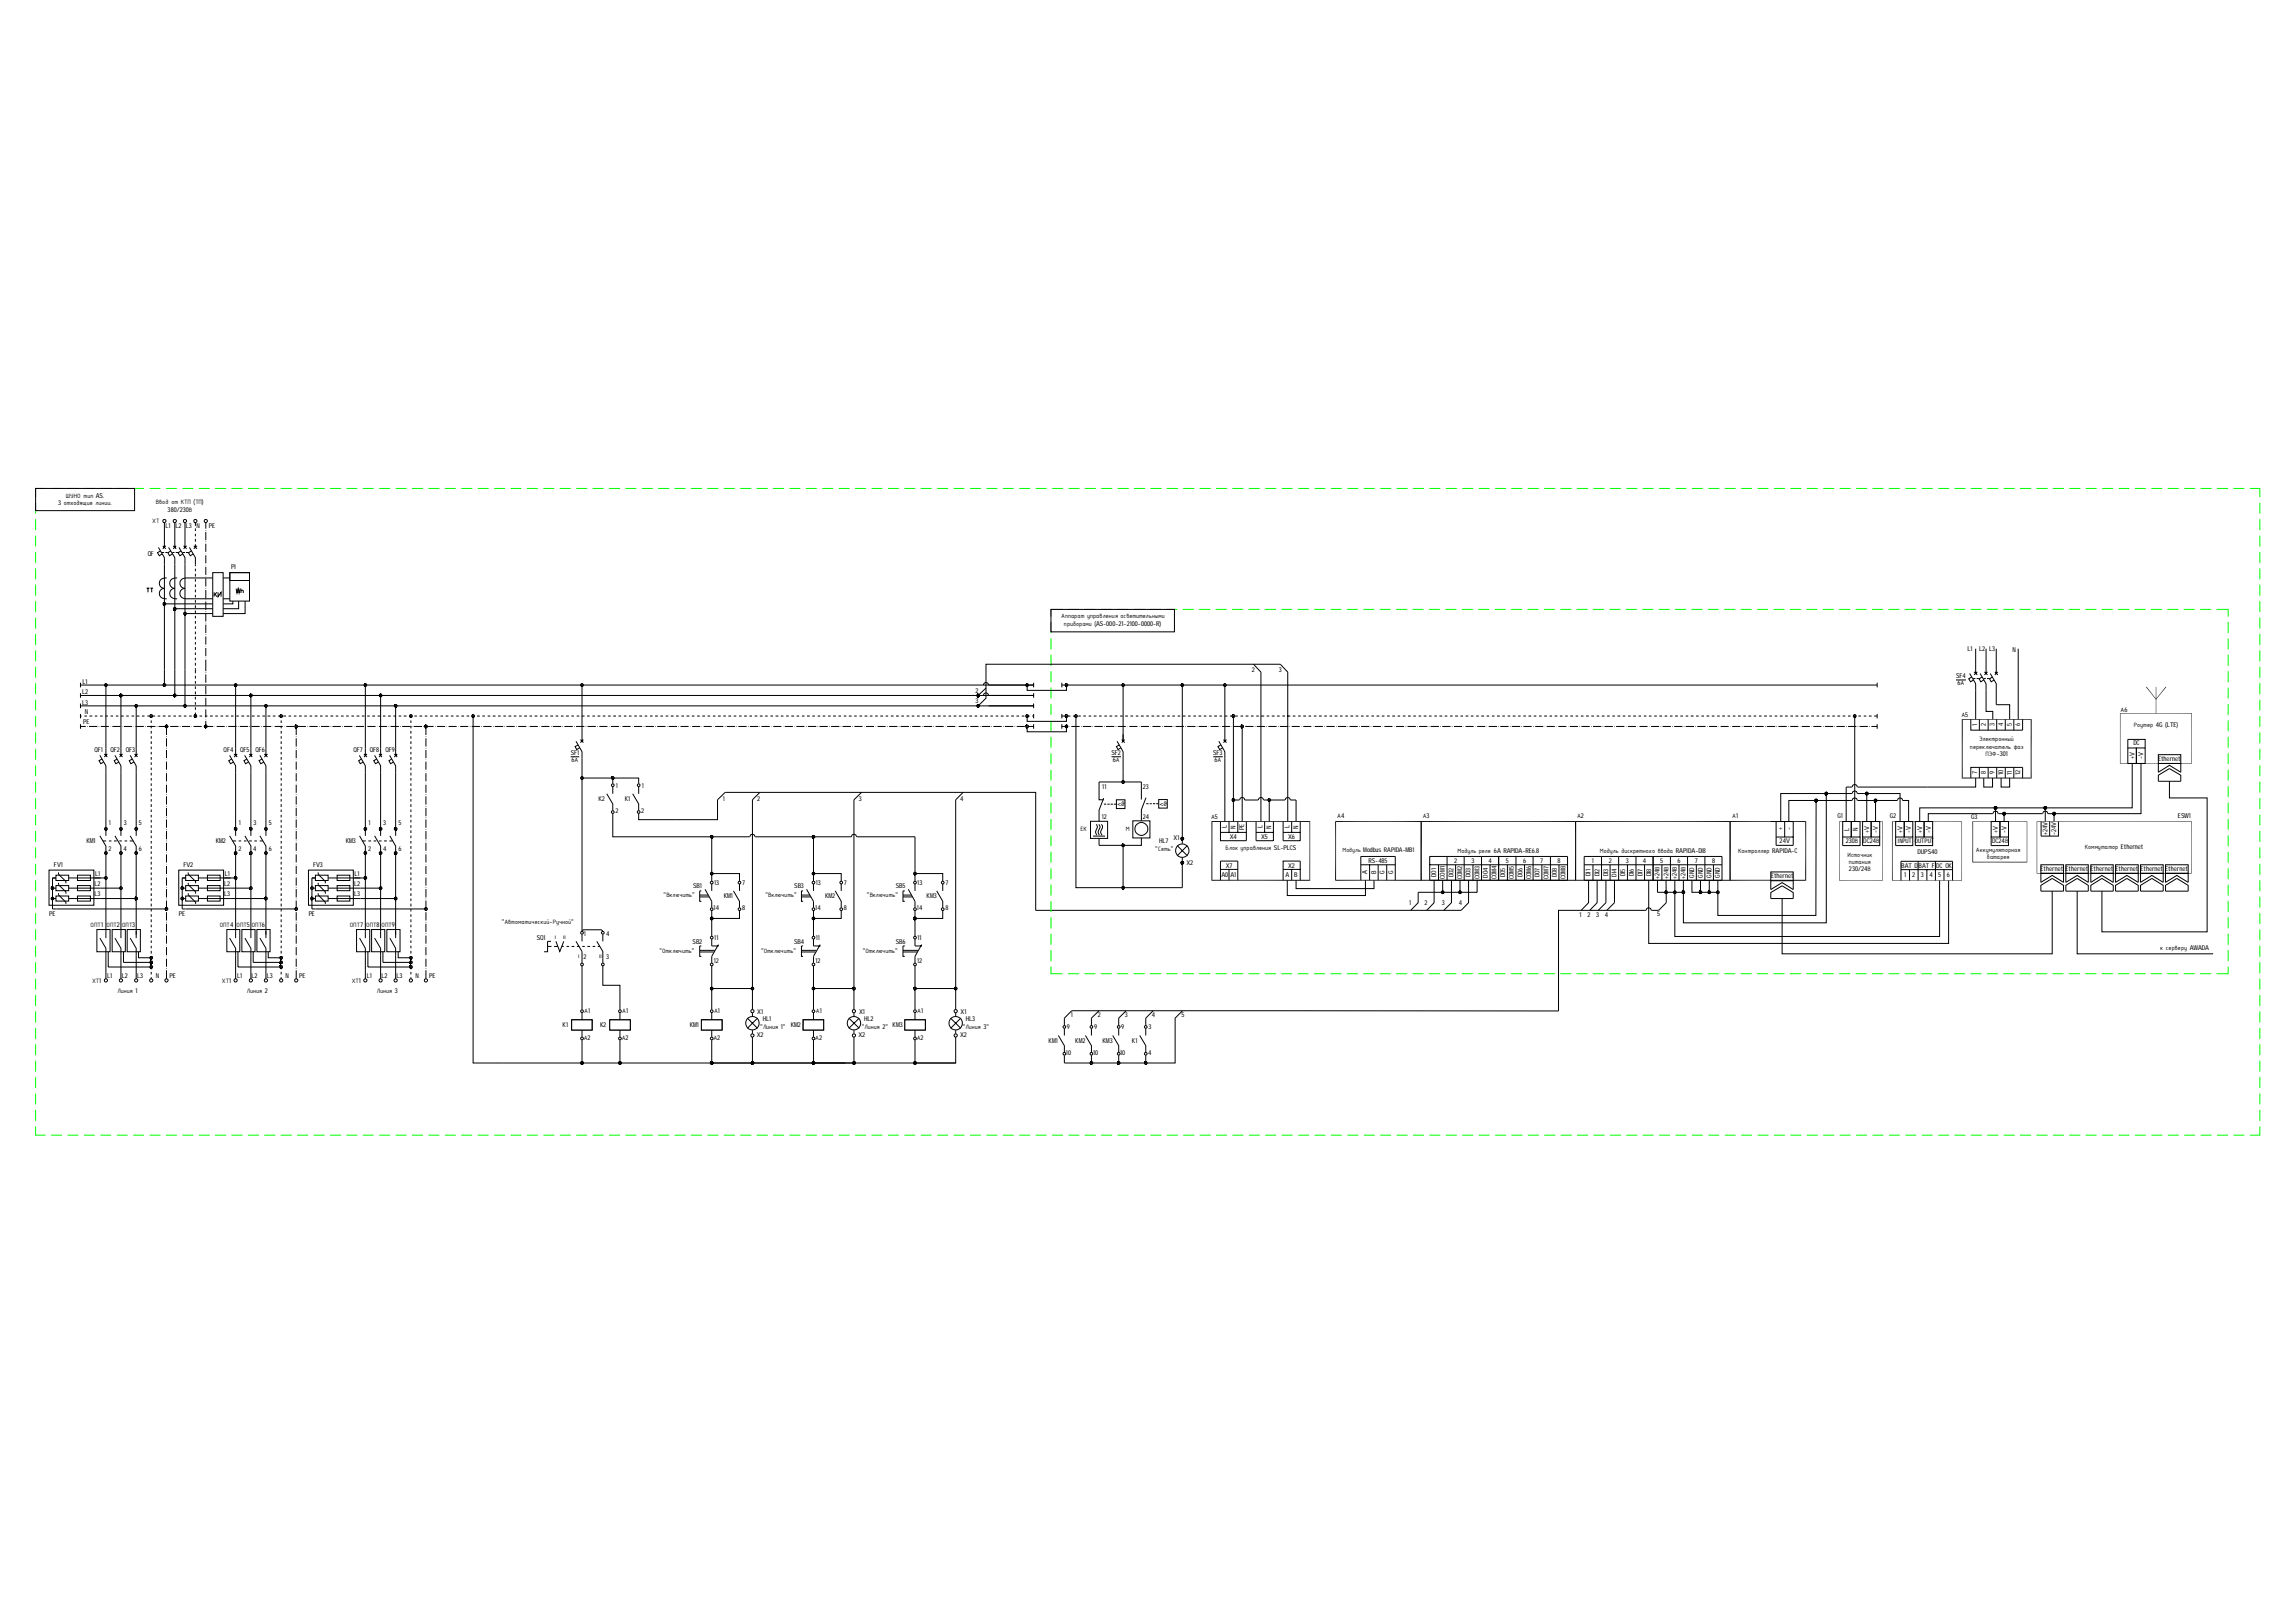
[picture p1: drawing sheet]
<svg xmlns="http://www.w3.org/2000/svg" width="420mm" height="297mm" viewBox="0 0 420 297" stroke-linecap="round" stroke-linejoin="round" font-family="sans-serif">
<defs><g id="words">
<g font-size="1.2">
<text x="10.6" y="92.4">3 отходящие линии.</text>
<text x="12.1" y="91.1">ШУНО тип AS.</text>
<text x="27.9" y="95.7">ХТ</text>
<text x="28.5" y="92.3">Ввод от КТП (ТП)</text>
<text x="30.7" y="93.6">380/230В</text>
<text x="27.1" y="101.8">QF</text>
<text x="30.3" y="96.5">L1</text>
<text x="32.1" y="96.5">L2</text>
<text x="34" y="96.5">L3 N</text>
<text x="38.2" y="96.5">PE</text>
<text x="42.3" y="104.2">PI</text>
<text x="194.3" y="113.2">Аппарат управления осветительными</text>
<text x="194.8" y="114.5">приборами (AS-000-21-2100-0000-R)</text>
<text x="360.2" y="119.2">L1</text>
<text x="362.3" y="119.2">L2</text>
<text x="364.2" y="119.2">L3</text>
<text x="368.4" y="119.4">N</text>
<text x="15.1" y="125.2">L1</text>
<text x="229.2" y="123">2</text>
<text x="234.1" y="123">3</text>
<text x="358.1" y="124.1">SF4</text>
<text x="358.4" y="125.4">6А</text>
<text x="15" y="129">L3</text>
<text x="15" y="127.1">L2</text>
<text x="15.5" y="130.6">N</text>
<text x="178.6" y="126.8">2</text>
<text x="178.6" y="128.6">3</text>
<text x="359.1" y="131.2">А5</text>
<text x="388.2" y="130.2">А6</text>
<text x="15.2" y="132.5">PE</text>
<text x="17.3" y="137.7">QF1</text>
<text x="20.2" y="137.6">QF2 QF3</text>
<text x="40.9" y="137.7">QF4</text>
<text x="44" y="137.6">QF5 QF6</text>
<text x="64.7" y="137.7">QF7</text>
<text x="67.7" y="137.6">QF8</text>
<text x="70.6" y="137.6">QF9</text>
<text x="360.6" y="137">переключатель фаз</text>
<text x="362" y="132.8" transform="rotate(-90 362 132.8)">1</text>
<text x="362.3" y="135.7">Электронный</text>
<text x="363.6" y="132.9" transform="rotate(-90 363.6 132.9)">2</text>
<text x="365.2" y="132.9" transform="rotate(-90 365.2 132.9)">3</text>
<text x="366.7" y="133" transform="rotate(-90 366.7 133)">4</text>
<text x="368.3" y="132.9" transform="rotate(-90 368.3 132.9)">5</text>
<text x="369.9" y="132.9" transform="rotate(-90 369.9 132.9)">6</text>
<text x="390.6" y="136.4">DC</text>
<text x="390.7" y="133">Роутер 4G (LTE)</text>
<text x="104.5" y="138.2">SF1</text>
<text x="104.6" y="139.5">6А</text>
<text x="203.5" y="138.2">SF2</text>
<text x="203.7" y="139.5">6А</text>
<text x="222.1" y="138.2">SF3</text>
<text x="222.3" y="139.5">6А</text>
<text x="362" y="141.7" transform="rotate(-90 362 141.7)">7</text>
<text x="363.5" y="138.3">ПЭФ-301</text>
<text x="363.6" y="141.7" transform="rotate(-90 363.6 141.7)">8</text>
<text x="365.2" y="141.7" transform="rotate(-90 365.2 141.7)">9</text>
<text x="366.7" y="141.9" transform="rotate(-90 366.7 141.9)">10</text>
<text x="368.3" y="141.8" transform="rotate(-90 368.3 141.8)">11</text>
<text x="369.9" y="141.9" transform="rotate(-90 369.9 141.9)">12</text>
<text x="390.8" y="138.9" transform="rotate(-90 390.8 138.9)">+V</text>
<text x="392.3" y="138.9" transform="rotate(-90 392.3 138.9)">-V</text>
<text x="395.1" y="139.3">Ethernet</text>
<text x="109.6" y="146.6">K2</text>
<text x="112.7" y="148.8">2</text>
<text x="112.7" y="144.1">1</text>
<text x="114.4" y="146.6">K1</text>
<text x="117.4" y="148.8">2</text>
<text x="117.5" y="144.1">1</text>
<text x="132.3" y="146.6">1</text>
<text x="138.6" y="146.6">2</text>
<text x="157.2" y="146.6">3</text>
<text x="175.8" y="146.6">4</text>
<text x="201.7" y="150">12</text>
<text x="201.8" y="144.5">11</text>
<text x="209.2" y="149.9">24</text>
<text x="209.3" y="144.4">23</text>
<text x="221.7" y="149.9">А5</text>
<text x="244.8" y="149.8">А4</text>
<text x="260.5" y="149.8">А3</text>
<text x="288.8" y="149.8">А2</text>
<text x="317.1" y="149.8">А1</text>
<text x="336.4" y="149.8">G1</text>
<text x="346" y="149.8">G2</text>
<text x="360.9" y="150">G3</text>
<text x="398.7" y="149.6">ESW1</text>
<text x="15.8" y="154.3">KM1</text>
<text x="19.9" y="155.7">2</text>
<text x="19.9" y="151.1">1</text>
<text x="22.6" y="155.7">4</text>
<text x="22.6" y="151.1">3</text>
<text x="25.4" y="151.1">5</text>
<text x="25.4" y="155.7">6</text>
<text x="39.5" y="154.3">KM2</text>
<text x="43.6" y="155.7">2</text>
<text x="43.7" y="151.1">1</text>
<text x="46.4" y="155.7">4</text>
<text x="46.4" y="151.1">3</text>
<text x="49.2" y="151.1">5</text>
<text x="49.2" y="155.7">6</text>
<text x="63.3" y="154.3">KM3</text>
<text x="67.4" y="155.7">2</text>
<text x="67.5" y="151.1">1</text>
<text x="70.1" y="151.1">3</text>
<text x="70.1" y="155.7">4</text>
<text x="72.9" y="151.1">5</text>
<text x="72.9" y="155.7">6</text>
<text x="197.8" y="152.1">ЕК</text>
<text x="206.1" y="152.1">М</text>
<text x="211.5" y="155.8">&quot;Сеть&quot;</text>
<text x="212.2" y="154.3">HL7</text>
<text x="214.8" y="153.7">X1</text>
<text x="224.4" y="155.6">Блок управления SL-PLCS</text>
<text x="224.6" y="151.6" transform="rotate(-90 224.6 151.6)">L</text>
<text x="225.1" y="153.5">X4</text>
<text x="226.2" y="151.7" transform="rotate(-90 226.2 151.7)">N</text>
<text x="227.8" y="151.9" transform="rotate(-90 227.8 151.9)">PE</text>
<text x="230.9" y="153.5">X5</text>
<text x="231.1" y="151.6" transform="rotate(-90 231.1 151.6)">L</text>
<text x="232.7" y="151.7" transform="rotate(-90 232.7 151.7)">N</text>
<text x="235.8" y="153.5">X6</text>
<text x="236.1" y="151.6" transform="rotate(-90 236.1 151.6)">L</text>
<text x="237.7" y="151.7" transform="rotate(-90 237.7 151.7)">N</text>
<text x="245.8" y="156">Модуль Modbus RAPIDA-MB1</text>
<text x="325.8" y="154.4">24V</text>
<text x="326.3" y="152" transform="rotate(-90 326.3 152)">+</text>
<text x="327.9" y="152" transform="rotate(-90 327.9 152)">-</text>
<text x="337.9" y="154.4">230В</text>
<text x="338.5" y="152" transform="rotate(-90 338.5 152)">L</text>
<text x="340.1" y="152.1" transform="rotate(-90 340.1 152.1)">N</text>
<text x="341.1" y="154.4">DC24В</text>
<text x="342.2" y="152.4" transform="rotate(-90 342.2 152.4)">+V</text>
<text x="343.8" y="152.4" transform="rotate(-90 343.8 152.4)">-V</text>
<text x="348.3" y="152.4" transform="rotate(-90 348.3 152.4)">+V</text>
<text x="349.8" y="152.4" transform="rotate(-90 349.8 152.4)">-V</text>
<text x="351.9" y="152.4" transform="rotate(-90 351.9 152.4)">+V</text>
<text x="353.5" y="152.4" transform="rotate(-90 353.5 152.4)">-V</text>
<text x="361.7" y="155.9">Аккумуляторная</text>
<text x="364.7" y="154.4">DC24В</text>
<text x="365.8" y="152.4" transform="rotate(-90 365.8 152.4)">+V</text>
<text x="367.3" y="152.4" transform="rotate(-90 367.3 152.4)">-V</text>
<text x="374.9" y="152.9" transform="rotate(-90 374.9 152.9)">+24V</text>
<text x="376.4" y="152.9" transform="rotate(-90 376.4 152.9)">-24V</text>
<text x="381.7" y="155.4">Коммутатор Ethernet</text>
<text x="9.9" y="158.7">FV1</text>
<text x="17.4" y="160.3">L1</text>
<text x="33.6" y="158.7">FV2</text>
<text x="41.1" y="160.3">L1</text>
<text x="57.3" y="158.7">FV3</text>
<text x="64.9" y="160.3">L1</text>
<text x="130.7" y="162">13</text>
<text x="135.9" y="161.9">7</text>
<text x="149.4" y="162">13</text>
<text x="154.5" y="161.9">7</text>
<text x="167.9" y="162">13</text>
<text x="173.1" y="161.9">7</text>
<text x="217.2" y="158.2">X2</text>
<text x="223.6" y="160.5">A0A1</text>
<text x="224.4" y="158.8">X7</text>
<text x="235.3" y="160.5">A B</text>
<text x="235.8" y="158.8">X2</text>
<text x="250.3" y="160" transform="rotate(-90 250.3 160)">A</text>
<text x="250.5" y="157.9">RS-485</text>
<text x="251.9" y="160" transform="rotate(-90 251.9 160)">B</text>
<text x="253.5" y="160" transform="rotate(-90 253.5 160)">G</text>
<text x="255.1" y="160" transform="rotate(-90 255.1 160)">G</text>
<text x="262.9" y="160.5" transform="rotate(-90 262.9 160.5)">DO1</text>
<text x="264.5" y="160.9" transform="rotate(-90 264.5 160.9)">COM1</text>
<text x="266.1" y="160.6" transform="rotate(-90 266.1 160.6)">DO2</text>
<text x="266.2" y="157.9">2</text>
<text x="266.8" y="156">Модуль реле 6A RAPIDA-RE6.8</text>
<text x="267.7" y="160.9" transform="rotate(-90 267.7 160.9)">COM2</text>
<text x="269.2" y="160.6" transform="rotate(-90 269.2 160.6)">DO3</text>
<text x="269.4" y="157.9">3</text>
<text x="270.8" y="160.9" transform="rotate(-90 270.8 160.9)">COM3</text>
<text x="272.4" y="160.6" transform="rotate(-90 272.4 160.6)">DO4</text>
<text x="272.5" y="157.9">4</text>
<text x="274" y="160.9" transform="rotate(-90 274 160.9)">COM4</text>
<text x="275.5" y="160.6" transform="rotate(-90 275.5 160.6)">DO5</text>
<text x="275.7" y="157.9">5</text>
<text x="277.2" y="160.9" transform="rotate(-90 277.2 160.9)">COM5</text>
<text x="278.7" y="160.6" transform="rotate(-90 278.7 160.6)">DO6</text>
<text x="278.8" y="157.9">6</text>
<text x="280.3" y="160.9" transform="rotate(-90 280.3 160.9)">COM6</text>
<text x="281.9" y="160.6" transform="rotate(-90 281.9 160.6)">DO7</text>
<text x="282" y="157.9">7</text>
<text x="283.5" y="160.9" transform="rotate(-90 283.5 160.9)">COM7</text>
<text x="285" y="160.6" transform="rotate(-90 285 160.6)">DO8</text>
<text x="285.2" y="157.9">8</text>
<text x="286.6" y="160.9" transform="rotate(-90 286.6 160.9)">COM8</text>
<text x="291.2" y="160.3" transform="rotate(-90 291.2 160.3)">DI1</text>
<text x="291.4" y="157.9">1</text>
<text x="292.8" y="160.4" transform="rotate(-90 292.8 160.4)">DI2</text>
<text x="292.9" y="156">Модуль дискретного ввода RAPIDA-DI8</text>
<text x="294.4" y="160.4" transform="rotate(-90 294.4 160.4)">DI3</text>
<text x="294.5" y="157.9">2</text>
<text x="296" y="160.4" transform="rotate(-90 296 160.4)">DI4</text>
<text x="297.5" y="160.4" transform="rotate(-90 297.5 160.4)">DI5</text>
<text x="297.6" y="157.9">3</text>
<text x="299.1" y="160.4" transform="rotate(-90 299.1 160.4)">DI6</text>
<text x="300.7" y="160.4" transform="rotate(-90 300.7 160.4)">DI7</text>
<text x="300.8" y="157.9">4</text>
<text x="302.3" y="160.4" transform="rotate(-90 302.3 160.4)">DI8</text>
<text x="303.8" y="160.9" transform="rotate(-90 303.8 160.9)">+24В</text>
<text x="304" y="157.9">5</text>
<text x="305.4" y="160.9" transform="rotate(-90 305.4 160.9)">+24В</text>
<text x="307" y="160.9" transform="rotate(-90 307 160.9)">+24В</text>
<text x="307.1" y="157.9">6</text>
<text x="308.6" y="160.9" transform="rotate(-90 308.6 160.9)">+24В</text>
<text x="310.1" y="160.6" transform="rotate(-90 310.1 160.6)">GND</text>
<text x="310.3" y="157.9">7</text>
<text x="311.7" y="160.6" transform="rotate(-90 311.7 160.6)">GND</text>
<text x="313.3" y="160.6" transform="rotate(-90 313.3 160.6)">GND</text>
<text x="313.4" y="157.9">8</text>
<text x="314.9" y="160.6" transform="rotate(-90 314.9 160.6)">GND</text>
<text x="318.2" y="156">Контроллер RAPIDA-C</text>
<text x="324.2" y="160.7">Ethernet</text>
<text x="338.2" y="156.8">Источник</text>
<text x="338.5" y="158.1">питания</text>
<text x="338.5" y="159.5">230/24В</text>
<text x="348.1" y="158.8">BAT D</text>
<text x="348.6" y="160.6">1</text>
<text x="350.1" y="160.6">2</text>
<text x="351" y="156.3">DUPS40</text>
<text x="351.2" y="158.8">BAT F</text>
<text x="351.7" y="160.6">3</text>
<text x="353.2" y="160.6">4</text>
<text x="354.5" y="158.8">DCOK</text>
<text x="354.8" y="160.6">5</text>
<text x="356.4" y="160.6">6</text>
<text x="363.7" y="157.2">батарея</text>
<text x="373.6" y="159.5">Ethernet Ethernet Ethernet Ethernet Ethernet Ethernet</text>
<text x="9" y="167.6">PE</text>
<text x="17.3" y="162.2">L2</text>
<text x="17.3" y="164">L3</text>
<text x="32.8" y="167.6">PE</text>
<text x="41.1" y="162.2">L2</text>
<text x="41.1" y="164">L3</text>
<text x="56.5" y="167.6">PE</text>
<text x="64.8" y="162.2">L2</text>
<text x="64.8" y="164">L3</text>
<text x="121.5" y="164.1">&quot;Включить&quot;</text>
<text x="126.9" y="162.5">SB1</text>
<text x="130.6" y="166.6">14</text>
<text x="132.5" y="164.4">KM1</text>
<text x="135.9" y="166.6">8</text>
<text x="140.1" y="164.1">&quot;Включить&quot;</text>
<text x="145.4" y="162.5">SB3</text>
<text x="149.3" y="166.6">14</text>
<text x="151" y="164.4">KM2</text>
<text x="154.5" y="166.6">8</text>
<text x="158.7" y="164.1">&quot;Включить&quot;</text>
<text x="164" y="162.5">SB5</text>
<text x="167.9" y="166.6">14</text>
<text x="169.6" y="164.4">KM3</text>
<text x="173.1" y="166.6">8</text>
<text x="258" y="165.7">1</text>
<text x="260.8" y="165.7">2</text>
<text x="263.9" y="165.7">3</text>
<text x="267.1" y="165.7">4</text>
<text x="289.2" y="167.8">1</text>
<text x="290.7" y="167.8">2</text>
<text x="292.2" y="167.8">3</text>
<text x="293.8" y="167.8">4</text>
<text x="303.4" y="167.6">5</text>
<text x="16.6" y="169.6">ОПТ1</text>
<text x="19.5" y="169.6">ОПТ2</text>
<text x="22.4" y="169.6">ОПТ3</text>
<text x="40.2" y="169.6">ОПТ4</text>
<text x="43.3" y="169.6">ОПТ5</text>
<text x="46.1" y="169.6">ОПТ6</text>
<text x="64.1" y="169.6">ОПТ7</text>
<text x="67.1" y="169.6">ОПТ8</text>
<text x="69.9" y="169.6">ОПТ9</text>
<text x="91.9" y="169.2">&quot;Автоматический-Ручной&quot;</text>
<text x="98.3" y="172.1">SQ1</text>
<text x="106.9" y="171.4">1</text>
<text x="111" y="171.4">4</text>
<text x="126.8" y="172.8">SB2</text>
<text x="130.8" y="172">11</text>
<text x="145.4" y="172.8">SB4</text>
<text x="149.4" y="172">11</text>
<text x="164" y="172.8">SB6</text>
<text x="168" y="172">11</text>
<text x="395.5" y="173.9">к серверу AWADA</text>
<text x="16.8" y="179.8">ХТ1</text>
<text x="19.6" y="178.9">L1</text>
<text x="22.3" y="178.9">L2</text>
<text x="25.1" y="178.9">L3</text>
<text x="28.5" y="178.9">N</text>
<text x="31" y="178.9">PE</text>
<text x="40.6" y="179.8">ХТ1</text>
<text x="43.4" y="178.9">L1</text>
<text x="46.1" y="178.9">L2</text>
<text x="48.9" y="178.9">L3</text>
<text x="52.3" y="178.9">N</text>
<text x="54.8" y="178.9">PE</text>
<text x="64.4" y="179.8">ХТ1</text>
<text x="67.1" y="178.9">L1</text>
<text x="69.9" y="178.9">L2</text>
<text x="72.6" y="178.9">L3</text>
<text x="76.1" y="178.9">N</text>
<text x="78.6" y="178.9">PE</text>
<text x="106.8" y="175.5">2</text>
<text x="111" y="175.5">3</text>
<text x="120.7" y="174.4">&quot;Отключить&quot;</text>
<text x="130.7" y="176.3">12</text>
<text x="139.4" y="174.4">&quot;Отключить&quot;</text>
<text x="149.3" y="176.3">12</text>
<text x="157.9" y="174.4">&quot;Отключить&quot;</text>
<text x="167.9" y="176.3">12</text>
<text x="21.5" y="181.7">Линия 1</text>
<text x="45.2" y="181.7">Линия 2</text>
<text x="69" y="181.7">Линия 3</text>
<text x="107" y="185.4">А1</text>
<text x="113.9" y="185.4">А1</text>
<text x="130.7" y="185.4">А1</text>
<text x="138.6" y="185.5">X1</text>
<text x="149.4" y="185.4">А1</text>
<text x="157.3" y="185.5">X1</text>
<text x="167.9" y="185.4">А1</text>
<text x="175.9" y="185.5">X1</text>
<text x="103" y="188">K1</text>
<text x="106.9" y="190.4">А2</text>
<text x="109.9" y="188">K2</text>
<text x="113.8" y="190.4">А2</text>
<text x="126.3" y="188">KM1</text>
<text x="130.6" y="190.4">А2</text>
<text x="138.6" y="189.9">X2</text>
<text x="139.2" y="188.3">&quot;Линия 1&quot;</text>
<text x="139.7" y="186.9">HL1</text>
<text x="144.8" y="188">KM2</text>
<text x="149.3" y="190.4">А2</text>
<text x="157.2" y="189.9">X2</text>
<text x="157.8" y="188.3">&quot;Линия 2&quot; KM3</text>
<text x="158.2" y="186.9">HL2</text>
<text x="167.9" y="190.4">А2</text>
<text x="175.8" y="189.9">X2</text>
<text x="176.3" y="188.3">&quot;Линия 3&quot;</text>
<text x="176.8" y="186.9">HL3</text>
<text x="192" y="190.8">KM1</text>
<text x="195.3" y="188.4">9</text>
<text x="196" y="186.2">1</text>
<text x="196.8" y="190.8">KM2</text>
<text x="200.3" y="188.4">9</text>
<text x="201" y="186.2">2</text>
<text x="201.8" y="190.8">KM3</text>
<text x="205.3" y="188.4">9</text>
<text x="205.9" y="186.2">3</text>
<text x="207.2" y="190.8">K1</text>
<text x="210.3" y="188.4">3</text>
<text x="210.9" y="186.2">4</text>
<text x="216.3" y="186.2">5</text>
<text x="195.2" y="193.1">10</text>
<text x="200.1" y="193.1">10</text>
<text x="205.1" y="193.1">10</text>
<text x="210.2" y="193.1">4</text>
</g>
<g font-size="1.1">
<text x="204.6" y="147.6">&lt;ϑ</text>
<text x="212.3" y="147.5">&lt;ϑ</text>
<text x="347.5" y="154.3">INPUT OUTPUT</text>
</g>
<g font-size=".9">
<text x="101.6" y="171.8">I</text>
<text x="103.1" y="171.8">II</text>
<text x="105.9" y="175.4">I</text>
<text x="109.7" y="175.4">II</text>
</g>
</g></defs>
<g fill="none" stroke="#000" stroke-width=".18">
<path d="M6.5 89.4h18.1v4.1h-18.1zM29.8 99.9l.6 .5M30.1 95.7v4.5M30.4 99.9l-.6 .5M31.7 99.9l.6 .5M32 95.7v4.5M32.3 99.9l-.6 .5M33.6 99.9l.6 .5M33.9 95.7v4.5M34.2 99.9l-.6 .5M35.5 99.9l.6 .5M35.8 95.7v.6"/>
<path d="M35.8 96.7v.5M35.8 97.7v.5M35.8 98.6v.5M35.8 99.6v.6M36.1 99.9l-.6 .5M37.7 95.7v1.1M37.7 97v.1M37.7 97.4v1.5M37.7 99.1v.1M37.7 99.5v1.5M26.8 107.6h.5M27.1 107.6v.8"/>
<path d="M27.5 107.6h.5M27.8 107.6v.8M29 100.2l1.1 1.9v23.3M29.4 100.8l-.6 .4 .4 .5 .5-.3M29.6 101.1h.5M30.1 105.8a.93 .93 0 0 0-.9 1 .93 .93 0 0 0 .9 .9 .93 .93 0 0 0-.9 .9 .93 .93 0 0 0 .9 .9M30.1 105.8h.4M30.1 109.6h.4M30.1 110.5h8.8M30.3 101.1h.4M30.9 100.2l1.1 1.9v25.2M31.3 100.8l-.6 .4 .3 .5 .6-.3"/>
<path d="M31.5 101.1h.5M32 109.6h.4M32 105.8a.93 .93 0 0 0-.9 1 .93 .93 0 0 0 .9 .9 .93 .93 0 0 0-.9 .9 .93 .93 0 0 0 .9 .9M32 105.8h.4M32 111.4h6.9M32.2 101.1h.4M32.8 100.2l1.1 1.9v27.1M33.1 100.8l-.5 .4 .3 .5 .6-.3M33.4 101.1h.5M33.9 105.8a.93 .93 0 0 0-1 1 .93 .93 0 0 0 1 .9 .93 .93 0 0 0-1 .9 .93 .93 0 0 0 1 .9M33.9 105.8h5M33.9 109.6h5"/>
<path d="M33.9 112.3h5M34 101.1h.5M34.7 100.2l1.1 1.9v1.5M35.1 100.8l-.6 .4 .3 .5 .6-.3M35.8 104.1v.4M35.8 105v.5M35.8 106v.5M35.8 107v.4M35.8 107.9v.5M35.8 108.9v.4M35.8 109.8v.5M35.8 110.8v.5"/>
<path d="M35.8 111.7v.5M35.8 112.7v.5M35.8 113.7v.5M35.8 114.6v.5M35.8 115.6v.5M35.8 116.5v.5M35.8 117.5v.5M35.8 118.4v.5M35.8 119.4v.5M37.7 101.3h.1M37.7 101.6v1.5M37.7 103.4h.1"/>
<path d="M37.7 103.7v1.5M37.7 105.5v.1M37.7 105.9v1.4M37.7 107.6v.1M37.7 108v1.5M37.7 109.8h.1M37.7 110.1v1.5M37.7 111.9v.1M37.7 112.2v1.5M37.7 114v.1M37.7 114.3v1.6M37.7 116.1v.1"/>
<path d="M37.7 116.5v1.5M37.7 118.3h.1M37.7 118.6v1.5M38.9 104.8h2v8h-2zM39.2 108.4v.8M39.4 108.7l.3 .5M39.7 108.4l-.5 .5M39.9 108.4v.8l.6-.8v.8M40.9 105.8h1.2M40.9 109.6h1.2M42.1 104.8h3.6v5.2h-3.6zM42.1 104.8h3.6v1.4h-3.6z"/>
<path d="M42.6 110v.5h-1.7M43.2 107.7l.2 .8 .2-.8 .2 .8 .2-.8M43.7 110v1.4h-2.8M44.1 108.1h.4v.4M44.1 107.7v.8M44.9 110v2.3h-4M192.4 111.5h22.6v4.1h-22.6zM361.7 118.7v4.6M363.6 118.7v4.6M365.5 118.7v4.6M369.5 118.7v12.9M14.7 131h.2"/>
<path d="M14.7 129.2h174.5v.4M14.7 127.3h174.5v.4M14.7 133h1M14.7 125.4h174.5v.4M14.7 125v.8M14.7 126.9v.8M14.7 128.8v.8M14.7 130.7v.8M14.7 132.5v.9M15.5 131h.4M16 133h.1M16.3 133h1.5"/>
<path d="M16.4 131h.5M17.4 131h.4M18.1 133h.1M18.3 138.2l1.1 2v12.8M18.3 131h.5M18.5 133h1.4M18.7 138.9l-.6 .3 .4 .6 .5-.3M19.1 138l.5 .5M19.3 131h.5M19.4 125.1v13.1M19.6 138l-.5 .5M20.2 131h.5"/>
<path d="M20.2 133h.1M20.6 133h1.5M21 138.2l1.1 2v12.8M21.2 131h.5M21.4 138.9l-.5 .3 .3 .6 .6-.3M21.9 138l.5 .5M22.1 131h.5M22.1 127.3v10.9M22.4 133h.1M22.4 138l-.5 .5M22.7 133h1.5M23.1 131h.5"/>
<path d="M23.8 138.2l1.1 2v12.8M24.1 131h.5M24.2 138.9l-.5 .3 .3 .6 .5-.3M24.5 133h.1M24.6 138l.6 .5M24.8 133h1.5M24.9 129.2v9M25 131h.5M25.2 138l-.6 .5M26 131h.5M26.6 133h.1M26.9 133h1.5"/>
<path d="M27 131h.4M27.7 131v.4M27.7 131.9v.4M27.7 132.8v.5M27.7 133.8v.5M27.7 134.7v.5M27.7 135.7v.5M27.7 136.6v.5M27.7 137.6v.5M27.7 138.5v.6M27.7 139.5v.5M27.9 131h.5"/>
<path d="M28.7 133h.1M28.9 131h.4M29 133h1.6M29.8 131h.5M30.5 133v1.5M30.5 134.8v.1M30.5 135.1v1.5M30.5 136.9v.1M30.5 137.3v1.5M30.5 139.1h.1M30.5 139.4v1.5M30.8 131h.4"/>
<path d="M30.8 133h.1M31.2 133h1.5M31.8 131h.4M32.7 131h.5M32.9 133h.1M33.3 133h1.5M33.7 131h.4M34.6 131h.5M35.1 133h.1M35.4 133h1.5M35.6 131h.5M35.8 120.4v.4"/>
<path d="M35.8 121.3v.5M35.8 122.3v.9M35.8 123.7v.5M35.8 124.7v.4M35.8 125.6v.5M35.8 126.6v.5M35.8 127.5v.5M35.8 128.5v.5M35.8 129.4v.5M35.8 130.4v.6M36.5 131h.5M37.2 133h.1"/>
<path d="M37.5 131h.5M37.5 133h1.5M37.7 120.4h.1M37.7 120.7v2.1M37.7 123.1v.1M37.7 123.4v1.6M37.7 125.2v.1M37.7 125.5v1.6M37.7 127.3v.1M37.7 127.7v1.5M37.7 129.5h.1M37.7 129.8v1.5"/>
<path d="M37.7 131.6h.1M37.7 131.9v1.1M38.4 131h.5M39.3 133h.1M39.4 131h.5M39.7 133h1.4M40.4 131h.5M41.3 131h.5M41.4 133h.1M41.8 133h1.5M42 138.2l1.1 2v12.8M42.3 131h.5"/>
<path d="M42.4 138.9l-.5 .3 .3 .6 .6-.3M42.8 138l.6 .5M43.1 125.1v13.1M43.3 131h.4M43.4 138l-.6 .5M43.6 133h.1M43.9 133h1.5M44.2 131h.5M44.8 138.2l1.1 2v12.8M45.2 131h.4M45.2 138.9l-.5 .3 .3 .6 .5-.3M45.6 138l.6 .5"/>
<path d="M45.7 133h.1M45.9 127.3v10.9M46 133h1.5M46.1 131h.5M46.2 138l-.6 .5M47.1 131h.4M47.6 138.2l1.1 2v12.8M47.8 133h.1M48 138.9l-.6 .3 .4 .6 .5-.3M48 131h.5M48.2 133h1.5M48.4 138l.6 .5"/>
<path d="M48.7 129.2v9M49 131h.5M49 138l-.6 .5M50 131h.4M50 133h.1M50.3 133h1.5M50.9 131h.5M51.5 131v.4M51.5 131.9v.4M51.5 132.8v.5M51.5 133.8v.5M51.5 134.7v.5"/>
<path d="M51.5 135.7v.5M51.5 136.6v.5M51.5 137.6v.5M51.5 138.5v.6M51.5 139.5v.5M51.9 131h.5M52.1 133h.1M52.4 133h1.5M52.8 131h.5M53.8 131h.5M54.2 133v1.5M54.2 134.8v.1"/>
<path d="M54.2 135.1v1.5M54.2 136.9v.1M54.2 137.3v1.5M54.2 139.1h.1M54.2 139.4v1.5M54.5 133h1.5M54.7 131h.5M55.7 131h.5M56.3 133h.1M56.6 133h1.6M56.7 131h.4M57.6 131h.5"/>
<path d="M58.4 133h.1M58.6 131h.5M58.8 133h1.5M59.6 131h.4M60.5 131h.5M60.5 133h.1M60.9 133h1.5M61.5 131h.4M62.4 131h.5M62.7 133h.1M63 133h1.5M63.4 131h.4"/>
<path d="M64.3 131h.5M64.8 133h.1M65.2 133h1.4M65.3 131h.5M65.8 138.2l1.1 2v12.8M66.2 138.9l-.5 .3 .3 .6 .5-.3M66.3 131h.4M66.6 138l.6 .5M66.9 125.1v13.1M66.9 133h.1M67.2 138l-.6 .5M67.2 131h.5"/>
<path d="M67.3 133h1.4M68.2 131h.5M68.6 138.2l1.1 2v12.8M69 138.9l-.6 .3 .3 .6 .6-.3M69 133h.1M69.1 131h.5M69.4 133h1.5M69.4 138l.5 .5M69.7 127.3v10.9M69.9 138l-.5 .5M70.1 131h.5M71 131h.5"/>
<path d="M71.2 133h.1M71.3 138.2l1.1 2v12.8M71.5 133h1.5M71.7 138.9l-.5 .3 .3 .6 .6-.3M72 131h.5M72.2 138l.5 .5M72.4 129.2v9M72.7 138l-.5 .5M73 131h.4M73.3 133h.1M73.6 133h1.5M73.9 131h.5"/>
<path d="M74.9 131h.5M75.2 131v.4M75.2 131.9v.4M75.2 132.8v.5M75.2 133.8v.5M75.2 134.7v.5M75.2 135.7v.5M75.2 136.6v.5M75.2 137.6v.5M75.2 138.5v.6M75.2 139.5v.5M75.4 133h.1"/>
<path d="M75.7 133h1.6M75.9 131h.4M76.8 131h.5M77.5 133h.1M77.8 131h.4M77.9 133h1.5M78 133v1.5M78 134.8v.1M78 135.1v1.5M78 136.9v.1M78 137.3v1.5M78 139.1h.1"/>
<path d="M78 139.4v1.5M78.7 131h.5M79.6 133h.1M79.7 131h.5M80 133h1.5M80.6 131h.5M81.6 131h.5M81.8 133h.1M82.1 133h1.5M82.6 131h.4M83.5 131h.5M83.9 133h.1"/>
<path d="M84.2 133h1.5M84.5 131h.5M85.4 131h.5M86 133h.1M86.4 133h1.5M86.4 131h.5M86.6 131v63.5h88.4M87.3 131h.5M88.1 133h.1M88.3 131h.5M88.5 133h1.5M89.3 131h.4"/>
<path d="M90.2 131h.5M90.3 133h.1M90.6 133h1.5M91.2 131h.5M92.2 131h.4M92.4 133h.1M92.7 133h1.5M93.1 131h.5M94.1 131h.4M94.5 133h.1M94.9 133h1.5M95 131h.5"/>
<path d="M96 131h.5M96.6 133h.1M96.9 131h.5M97 133h1.5M97.9 131h.5M98.8 133h.1M98.8 131h.5M99.1 133h1.5M99.8 131h.5M100.8 131h.5M100.9 133h.1M101.2 133h1.5"/>
<path d="M101.7 131h.5M102.7 131h.5M103 133h.1M103.3 133h1.6M103.6 131h.5M104.5 138.5h1.5M104.6 131h.5M105.1 133h.1M105.5 135.7l1.1 1.9v32.8l.2-.2h3.3l.3 .2M105.5 133h1.5M105.6 131h.4M105.8 136.3l-.5 .3 .3 .6 .5-.4"/>
<path d="M106.3 135.4l.5 .5M106.5 131h.5M106.6 125.4v10.3M106.8 135.4l-.5 .5M107.2 133h.1M107.5 131h.4M107.6 133h1.5M108.5 131h.4M109.3 133h.1M109.4 131h.5M109.7 133h1.5M110.4 131h.4"/>
<path d="M111.3 131h.5M111.5 133h.1M111.8 133h1.5M112.3 131h.5M113.2 131h.5M113.6 133h.1M114 133h1.4M114.2 131h.5M115.1 131h.5M115.7 133h.1M116.1 133h1.5M116.1 131h.5"/>
<path d="M117.1 131h.5M117.9 133h.1M118 131h.5M118.2 133h1.5M119 131h.5M119.9 131h.5M120 133h.1M120.3 133h1.5M120.9 131h.5M121.9 131h.4M122.1 133h.1M122.4 133h1.6"/>
<path d="M122.8 131h.5M123.8 131h.4M124.2 133h.1M124.6 133h1.5M124.8 131h.4M125.7 131h.5M126.4 133h.1M126.7 131h.4M126.7 133h1.5M127.6 131h.5M128.5 133h.1M128.6 131h.5"/>
<path d="M128.8 133h1.5M129.5 131h.5M130.5 131h.5M130.6 133h.1M130.9 133h1.5M131.4 131h.6M132.4 131h.5M132.7 133h.1M133.1 133h1.5M133.4 131h.5M134.3 131h.5M134.8 133h.1"/>
<path d="M135.2 133h1.5M135.3 131h.5M136.2 131h.5M136.9 133h.1M137.2 131h.5M137.3 133h1.5M138.2 131h.4M139.1 133h.1M139.1 131h.5M139.4 133h1.5M140.1 131h.4M141.1 131h.4"/>
<path d="M141.2 133h.1M141.6 133h1.4M142 131h.5M143 131h.4M143.3 133h.1M143.7 133h1.5M143.9 131h.5M144.9 131h.5M145.5 133h.1M145.8 133h1.5M145.8 131h.5M146.8 131h.5"/>
<path d="M147.6 133h.1M147.7 131h.6M147.9 133h1.5M148.7 131h.5M149.7 131h.5M149.7 133h.1M150 133h1.6M150.6 131h.5M151.6 131h.5M151.8 133h.1M152.1 133h1.6M152.5 131h.5"/>
<path d="M153.5 131h.5M153.9 133h.1M154.3 133h1.5M154.5 131h.4M155.4 131h.5M156 133h.1M156.4 131h.4M156.4 133h1.5M157.4 131h.4M158.2 133h.1M158.3 131h.5M158.5 133h1.5"/>
<path d="M159.3 131h.4M160.2 131h.5M160.3 133h.1M160.7 133h1.4M161.2 131h.5M162.1 131h.5M162.4 133h.1M162.8 133h1.5M163.1 131h.5M164 131h.5M164.5 133h.1M164.9 133h1.5"/>
<path d="M165 131h.5M166 131h.5M166.7 133h.1M166.9 131h.5M167 133h1.5M167.9 131h.5M168.8 133h.1M168.8 131h.5M169.1 133h1.5M169.8 131h.5M170.8 131h.4M170.9 133h.1"/>
<path d="M171.3 133h1.5M171.7 131h.5M172.7 131h.4M173.1 133h.1M173.4 133h1.5M173.7 131h.4M174.6 131h.5M175.2 133h.1M175.5 133h1.5M175.6 131h.4M176.5 131h.5M177.3 133h.1"/>
<path d="M177.5 131h.5M177.6 133h1.6M178.4 131h.5M179.1 129.2l1.4-1.4v-6.2h53.9l1.4 1.4v27.4M179.4 131h.5M179.4 133h.1M179.7 133h1.6M180 127.3a.47 .47 0 0 1 .5-.5 .47 .47 0 0 1 .5 .5M180 125.4a.47 .47 0 0 1 .5-.5 .47 .47 0 0 1 .5 .5M180.3 131h.5M180.5 125.9l-1.4 1.4M181.3 131h.5"/>
<path d="M181.5 133h.1M181.9 133h1.5M182.3 131h.5M183.2 131h.5M183.6 133h.1M184 133h1.5M184.2 131h.5M185.1 131h.5M185.8 133h.1M186.1 131h.5M186.1 133h1.5M187.1 131h.4"/>
<path d="M187.9 133h.1M188 131h.5M188 125.4v1h7.2v-1M188 131v1h7.2v-1M188 133v.9h7.2v-.9M188.3 133h.9M189 131h.2M189.2 125v.4h-8.2M189.2 126.9v.4h-8.2M189.2 128.8v.4h-8.2M189.2 130.7v.8M189.2 132.5v.9"/>
<path d="M194.4 131h.6M194.4 133h1.1M194.4 125.4h149.3M194.4 125v.8M194.4 130.7v.8M194.4 132.5v.9M195.5 131h.5M195.8 133h.1M196.1 133h1.6M196.4 131h.5M197 131v31.5h19.5v-5.5M197.4 131h.5"/>
<path d="M197.9 133h.1M198.2 133h1.6M198.3 131h.5M199.3 131h.5M200 133h.1M200.2 131h.5M200.4 133h1.5M201.2 131h.5M202.1 133h.1M202.2 131h.4M202.5 133h1.5M203.1 131h.5"/>
<path d="M203.5 138.5h1.7M204.1 131h.5M204.3 133h.1M204.5 135.7l1.1 1.9v5.5M204.6 133h1.5M204.9 136.3l-.5 .3 .3 .6 .5-.4M205.1 131h.4M205.4 135.4l.5 .5M205.6 125.4v10.3M205.9 135.4l-.5 .5M206 131h.5M206.4 133h.1"/>
<path d="M206.8 133h1.4M207 131h.4M207.9 131h.5M208.5 133h.1M208.9 131h.5M208.9 133h1.5M209.8 131h.5M210.7 133h.1M210.8 131h.5M211 133h1.5M211.8 131h.5M212.7 131h.5"/>
<path d="M212.8 133h.1M213.1 133h1.5M213.7 131h.5M214.6 131h.5M214.9 133h.1M215.2 133h1.5M215.6 131h.5M216.5 125.1v29.3M216.5 131h.5M217 133h.1M217.3 133h1.6M217.5 131h.5"/>
<path d="M218.5 131h.4M219.1 133h.1M219.4 131h.5M219.5 133h1.5M220.4 131h.5M221.3 133h.1M221.4 131h.4M221.6 133h1.5M222.1 138.5h1.8M222.3 131h.5M223.1 135.7l1.1 1.9v12.8M223.3 131h.4"/>
<path d="M223.4 133h.1M223.5 136.3l-.5 .3 .3 .6 .6-.4M223.7 133h1.5M224 135.4l.5 .5M224.2 131h.5M224.2 125.4v10.3M224.5 135.4l-.5 .5M225.2 131h.5M225.5 133h.1M225.8 131v19.4M225.8 133h1.5M226.1 131h.5"/>
<path d="M227.1 131h.5M227.4 133v17.4M227.6 133h.1M228 133h1.5M228 131h.6M229 131h.5M229.5 121.6l1.3 1.4v27.4M229.7 133h.1M230 131h.5M230.1 133h1.5M230.9 131h.5M231.9 133h.1"/>
<path d="M231.9 131h.5M232.2 133h1.5M232.8 131h.5M233.8 131h.5M234 133h.1M234.3 133h1.5M234.8 131h.4M235.7 131h.5M236.1 133h.1M236.5 133h1.5M236.7 131h.5M237.7 131h.4"/>
<path d="M238.3 133h.1M238.6 131h.5M238.6 133h1.5M239.6 131h.4M240.4 133h.1M240.5 131h.5M240.7 133h1.5M241.5 131h.5M242.4 131h.5M242.5 133h.1M242.8 133h1.5M243.4 131h.5"/>
<path d="M244.3 131h.6M244.6 133h.1M244.9 133h1.6M245.3 131h.5M246.3 131h.5M246.7 133h.1M247.1 133h1.5M247.2 131h.5M248.2 131h.5M248.8 133h.1M249.2 131h.4M249.2 133h1.5"/>
<path d="M250.1 131h.5M251 133h.1M251.1 131h.4M251.3 133h1.5M252 131h.5M253 131h.4M253.1 133h.1M253.4 133h1.5M254 131h.4M254.9 131h.5M255.2 133h.1M255.6 133h1.4"/>
<path d="M255.9 131h.4M256.8 131h.5M257.3 133h.1M257.7 133h1.5M257.8 131h.5M258.7 131h.5M259.5 133h.1M259.7 131h.5M259.8 133h1.5M260.6 131h.6M261.6 133h.1M261.6 131h.5"/>
<path d="M261.9 133h1.5M262.6 131h.5M263.5 131h.5M263.7 133h.1M264 133h1.6M264.5 131h.5M265.5 131h.4M265.8 133h.1M266.2 133h1.5M266.4 131h.5M267.4 131h.4M268 133h.1"/>
<path d="M268.3 131h.5M268.3 133h1.5M269.3 131h.4M270.1 133h.1M270.3 131h.4M270.4 133h1.5M271.2 131h.5M272.2 131h.4M272.2 133h.1M272.5 133h1.6M273.1 131h.5M274.1 131h.5"/>
<path d="M274.3 133h.1M274.7 133h1.5M275 131h.5M276 131h.5M276.4 133h.1M276.8 133h1.5M276.9 131h.6M277.9 131h.5M278.6 133h.1M278.9 131h.5M278.9 133h1.5M279.8 131h.5"/>
<path d="M280.7 133h.1M280.8 131h.5M281.1 133h1.4M281.8 131h.4M282.7 131h.5M282.8 133h.1M283.2 133h1.4M283.7 131h.4M284.6 131h.5M284.9 133h.1M285.3 133h1.5M285.6 131h.4"/>
<path d="M286.6 131h.4M287.1 133h.1M287.4 133h1.5M287.5 131h.5M288.5 131h.4M289.2 133h.1M289.4 131h.5M289.5 133h1.5M290.4 131h.5M291.3 133h.1M291.3 131h.5M291.6 133h1.6"/>
<path d="M292.3 131h.5M293.2 131h.6M293.4 133h.1M293.8 133h1.5M294.2 131h.5M295.2 131h.5M295.5 133h.1M295.9 133h1.5M296.1 131h.5M297.1 131h.5M297.7 133h.1M298 133h1.5"/>
<path d="M298.1 131h.4M299 131h.5M299.8 133h.1M300 131h.4M300.1 133h1.5M300.9 131h.5M301.9 131h.4M301.9 133h.1M302.3 133h1.4M302.9 131h.4M303.8 131h.5M304 133h.1"/>
<path d="M304.4 133h1.5M304.8 131h.4M305.7 131h.5M306.2 133h.1M306.5 133h1.5M306.7 131h.5M307.6 131h.5M308.3 133h.1M308.6 131h.5M308.6 133h1.5M309.5 131h.5M310.4 133h.1"/>
<path d="M310.5 131h.5M310.7 133h1.6M311.5 131h.5M312.4 131h.5M312.5 133h.1M312.9 133h1.5M313.4 131h.5M314.4 131h.4M314.7 133h.1M315 133h1.5M315.3 131h.5M316.3 131h.4"/>
<path d="M316.8 133h.1M317.1 133h1.5M317.2 131h.5M318.2 131h.5M318.9 133h.1M319.2 131h.4M319.2 133h1.6M320.1 131h.5M321 133h.1M321.1 131h.4M321.4 133h1.5M322 131h.5"/>
<path d="M323 131h.5M323.1 133h.1M323.5 133h1.5M323.9 131h.5M324.9 131h.5M325.2 133h.1M325.6 133h1.5M325.8 131h.5M326.8 131h.5M327.4 133h.1M327.7 133h1.5M327.8 131h.5"/>
<path d="M328.7 131h.5M329.5 133h.1M329.7 131h.5M329.9 133h1.4M330.7 131h.4M331.6 131h.5M331.6 133h.1M332 133h1.5M332.6 131h.4M333.5 131h.5M333.8 133h.1M334.1 133h1.5"/>
<path d="M334.5 131h.5M335.4 131h.5M335.9 133h.1M336.2 133h1.5M336.4 131h.5M337.4 131h.4M338 133h.1M338.3 131h.5M338.3 133h1.6M339.3 131h.5M339.6 131v19.4M340.1 133h.1"/>
<path d="M340.2 131h.5M340.4 133h1.6M341.2 131h.5M342.1 131h.5M342.2 133h.1M342.6 133h1.1M343.1 131h.6M343.7 125v.8M343.7 130.7v.8M343.7 132.5v.9M358.1 124.4h1.8M359.2 131.7h12.7"/>
<path d="M359.2 131.6v10.9M360.6 123.3l1.1 1.8v6.5M360.8 131.6v2h9.5v-2M361 123.9l-.6 .3 .4 .6 .5-.4M361.2 124.2h.5M361.4 123l.6 .5M361.9 124.2h.4M362 123l-.6 .5M362.4 131.6v2M362.5 123.3l1.1 1.8v5.1h1.2v1.4M362.9 123.9l-.6 .3 .3 .6 .6-.4M363.1 124.2h.5"/>
<path d="M363.3 123l.6 .5M363.8 124.2h.4M363.9 123l-.6 .5M364 131.6v2M364.4 123.3l1.1 1.8v3.9h2.4v2.6M364.8 123.9l-.6 .3 .3 .6 .6-.4M365.2 123l.6 .5M365.5 131.6v2M365.8 123l-.6 .5M367.1 131.6v2M368.7 131.6v2M371.9 131.6v10.9"/>
<path d="M388.1 130.5h13.2M388.1 139.7h13.2M388.2 130.5v9.3M389.6 136.9h1.5v2.8h-1.5zM389.6 136.9v-1.6h3.1v1.6M390.4 139.7v8.2h-16M391.1 136.9h1.6v2.8h-1.6zM392 139.7v9.2h-17.1a.47 .47 0 0 0-.5-.5 .47 .47 0 0 0-.4 .5M394.7 125.7v4.8M395.1 138.1h4.1v1.6h-4.1zM395.1 139.7h4.1v1.6l-2-1.2-2.1 1.2zM401.2 130.5v9.3"/>
<path d="M9 159.2h8.2v6.5h-8.2zM10.7 159.7v.3l1.4 1.3v.4M18.3 153l1.1 1.8v16.9M18.8 153.9h.6M19.9 153.9h.5M20.9 153.9h.5M21 153l1.1 1.8v16.9M21.8 153.9h.5M22.8 153.9h.5M23.7 153.9h.7M23.8 153l1.1 1.8v16.9M27.7 140.5v.5"/>
<path d="M27.7 141.4v.5M27.7 142.4v.5M27.7 143.4v.4M27.7 144.3v.5M27.7 145.3v.4M27.7 146.2v.5M27.7 147.2v.5M27.7 148.2v.4M27.7 149.1v.5M27.7 150.1v.4M27.7 151v.5M27.7 152v.5"/>
<path d="M27.7 152.9v.5M27.7 153.9v.5M27.7 154.8v.5M27.7 155.8v.5M27.7 156.8v.5M27.7 157.7v.5M27.7 158.7v.5M27.7 159.7v.4M30.5 141.2h.1M30.5 141.5v1.5M30.5 143.3h.1M30.5 143.6v1.5"/>
<path d="M30.5 145.4v.1M30.5 145.7v1.6M30.5 147.5v.1M30.5 147.9v1.5M30.5 149.6v.1M30.5 150v1.5M30.5 151.8h.1M30.5 152.1v1.5M30.5 153.9v.1M30.5 154.2v1.5M30.5 156v.1M30.5 156.4v1.4"/>
<path d="M30.5 158.1v.1M30.5 158.5v1.5M32.7 159.2h8.2v6.5h-8.2zM34.5 159.7v.3l1.3 1.3v.4M42 153l1.1 1.8v16.9M42.6 153.9h.6M43.7 153.9h.5M44.7 153.9h.4M44.8 153l1.1 1.8v16.9M45.6 153.9h.5M46.6 153.9h.4M47.5 153.9h.6"/>
<path d="M47.6 153l1.1 1.8v16.9M51.5 140.5v.5M51.5 141.4v.5M51.5 142.4v.5M51.5 143.4v.4M51.5 144.3v.5M51.5 145.3v.4M51.5 146.2v.5M51.5 147.2v.5M51.5 148.2v.4M51.5 149.1v.5M51.5 150.1v.4"/>
<path d="M51.5 151v.5M51.5 152v.5M51.5 152.9v.5M51.5 153.9v.5M51.5 154.8v.5M51.5 155.8v.5M51.5 156.8v.5M51.5 157.7v.5M51.5 158.7v.5M51.5 159.7v.4M54.2 141.2h.1M54.2 141.5v1.5"/>
<path d="M54.2 143.3h.1M54.2 143.6v1.5M54.2 145.4v.1M54.2 145.7v1.6M54.2 147.5v.1M54.2 147.9v1.5M54.2 149.6v.1M54.2 150v1.5M54.2 151.8h.1M54.2 152.1v1.5M54.2 153.9v.1M54.2 154.2v1.5"/>
<path d="M54.2 156v.1M54.2 156.4v1.4M54.2 158.1v.1M54.2 158.5v1.5M56.5 159.2h8.2v6.5h-8.2zM58.3 159.7v.3l1.3 1.3v.4M65.8 153l1.1 1.8v16.9M66.3 153.9h.7M67.4 153.9h.5M68.4 153.9h.5M68.6 153l1.1 1.8v16.9M69.4 153.9h.5"/>
<path d="M70.3 153.9h.5M71.3 153.9h.6M71.4 153l1 1.8v16.9M75.2 140.5v.5M75.2 141.4v.5M75.2 142.4v.5M75.2 143.4v.4M75.2 144.3v.5M75.2 145.3v.4M75.2 146.2v.5M75.2 147.2v.5M75.2 148.2v.4"/>
<path d="M75.2 149.1v.5M75.2 150.1v.4M75.2 151v.5M75.2 152v.5M75.2 152.9v.5M75.2 153.9v.5M75.2 154.8v.5M75.2 155.8v.5M75.2 156.8v.5M75.2 157.7v.5M75.2 158.7v.5M75.2 159.7v.4"/>
<path d="M78 141.2h.1M78 141.5v1.5M78 143.3h.1M78 143.6v1.5M78 145.4v.1M78 145.7v1.6M78 147.5v.1M78 147.9v1.5M78 149.6v.1M78 150v1.5M78 151.8h.1M78 152.1v1.5"/>
<path d="M78 153.9v.1M78 154.2v1.5M78 156v.1M78 156.4v1.4M78 158.1v.1M78 158.5v1.5M106.6 142.4h5.6M111.1 145.3l1.1 1.8v1.2M112.2 148.9v4.2h25M112.2 143.4v-1h4.7v1M112.2 144v1.3M115.8 145.3l1.1 1.8v1.2"/>
<path d="M116.9 144v1.3M130.3 159.9h5.1v1.3M130.3 153.1v8.1M137.3 153.1a.47 .47 0 0 1 .5-.4 .47 .47 0 0 1 .4 .4M138.3 153.1h17.6a.47 .47 0 0 1 .4-.4 .47 .47 0 0 1 .5 .4M139.1 145h50.5v21.6h77.9l1.4-1.4v-4.1M139.1 145h-6.3l-1.4 1.4v3.6h-14.5v-1.1M139.1 145l-1.3 1.4v38.4M148.9 159.9h5.1v1.3M148.9 153.1v8.1M156.8 153.1h10.7v8.1M157.7 145l-1.4 1.4v38.4"/>
<path d="M167.5 159.9h5.1v1.3M176.3 145l-1.3 1.4v38.4M199.6 150.3h3.2v3.1h-3.2zM200.1 153h2.2M200.7 150.9a.77 .77 0 0 1 0 1.1l-.1 .3 .2 .6M201.2 150.9a1.1 1.1 0 0 1-.2 1.3l.3 .7M201.6 150.9a1.1 1.1 0 0 1-.1 1.3l.3 .7M202.1 146.1l-.9 2.2v2M202.1 147.2h.4M202.7 147.2h.5M203.3 147.2h.5M203.9 147.2h.5"/>
<path d="M204.4 146.4h1.6v1.6h-1.6zM205.6 154.7v7.8M207.4 150.2h3.1v3.2h-3.1zM209 146.3v-3.2h-7.8v3.3h.9M209 153.4v1.3h-7.8v-1.3M209.8 146l-.8 2.2v2M209.8 147.1h.5M210.5 147.1h.4M211.1 147.1h.4M211.7 147.1h.4M212.1 146.3h1.6v1.6h-1.6zM215.6 154.8l1.7 1.8"/>
<path d="M217.3 154.8l-1.7 1.8M221.8 150.4h18.1M221.9 150.3v10.9M223.4 150.4v3.5h4.8v-3.5M223.4 152.3h4.8M223.4 159.1h3.2M225 150.4v1.9M225 159.1v2M225.8 146.4h1.1M226.6 150.4v1.9M226.9 146.4a.47 .47 0 0 1 .5-.4 .47 .47 0 0 1 .5 .4h2.4M230 150.4v3.5h3.1v-3.5"/>
<path d="M230 152.3h3.1M230.4 146.4a.47 .47 0 0 1 .4-.4 .47 .47 0 0 1 .5 .4M231.4 146.4h3.8M231.5 150.4v1.9M232.4 146.4v4M234.9 150.4v3.5h3.1v-3.5M234.9 152.3h3.1M234.9 159.1h3.1M235.3 146.4a.47 .47 0 0 1 .5-.4 .47 .47 0 0 1 .4 .4h1.1v4M236.5 150.4v1.9M236.5 159.1v2M239.8 150.3v10.9"/>
<path d="M244.4 150.4h86.3M244.5 150.3v10.9M249.1 158.3h6.3M250.7 158.3v2.8M252.3 158.3v2.8M253.9 158.3v2.8M260.2 150.3v10.9M261.7 158.3h25.3M263.4 158.3v2.8M264.9 156.7v4.4M266.5 158.3v2.8M268.1 156.7v4.4"/>
<path d="M269.7 158.3v2.8M271.2 156.7v4.4M272.8 158.3v2.8M274.4 156.7v4.4M276 158.3v2.8M277.5 156.7v4.4M279.1 158.3v2.8M280.7 156.7v4.4M282.3 158.3v2.8M283.8 156.7v4.4M285.4 158.3v2.8M288.5 150.3v10.9"/>
<path d="M290 158.3h25.3M291.6 158.3v2.8M293.2 156.7v4.4M294.8 158.3v2.8M296.3 156.7v4.4M297.9 158.3v2.8M299.5 156.7v4.4M301.1 158.3v2.8M304.2 158.3v2.8M305.8 156.7v4.4M307.4 158.3v2.8M308.9 156.7v4.4"/>
<path d="M310.6 158.3v2.8M312.1 156.7v4.4M313.7 158.3v2.8M316.7 150.3v10.9M324.2 159.6h4.1v1.6h-4.1zM325.2 150.4v4.3h3.1v-4.3M325.2 153.2h3.1M326.7 150.4v2.8M330.6 150.3v10.9M332.5 146.5l-.1 21h-17.9v-4.2M334.3 145.2v23.7h-26.1v-5.6M336.7 150.4h8"/>
<path d="M336.8 150.3v10.9M337.4 150.4h1.5v2.8h-1.5zM337.4 153.2v1.6h3.1v-1.6M338.9 150.4h1.6v2.8h-1.6zM339 146.5h-11.5v3.9M339 145.2h-13v5.2M339 144h-1v6.4M339.1 145.2a.47 .47 0 0 1 .5-.4 .47 .47 0 0 1 .4 .4M339.1 146.5a.47 .47 0 0 1 .5-.5 .47 .47 0 0 1 .4 .5M339.1 144a.47 .47 0 0 1 .5-.4 .47 .47 0 0 1 .4 .4M340.1 145.2h1.7M340.1 146.5h3.3"/>
<path d="M341 150.4h1.6v2.8h-1.6zM341 153.2v1.6h3.1v-1.6M341.8 150.4v-5.2h6.1v5.2M342.6 150.4h1.5v2.8h-1.5zM344.6 150.3v10.9M346.4 150.4h12.8M346.4 150.3v10.9M347 150.4h1.6v2.8h-1.6zM347 153.2v1.6h3.2v-1.6M347.3 146.5h-3.9v3.9M347.4 146.5a.47 .47 0 0 1 .5-.5 .47 .47 0 0 1 .4 .5h1.1v3.9M348 159.2h9.5"/>
<path d="M348.6 150.4h1.6v2.8h-1.6zM349.6 159.2v1.9M350.6 150.4h1.7v2.8h-1.7zM350.6 153.2v1.6h3.2v-1.6M351.2 157.6v3.5M351.5 150.4v-2.5h13.8v2.5M352.3 150.4h1.5v2.8h-1.5zM352.8 159.2v1.9M354.3 157.6v3.5M355.9 159.2v1.9M359.2 142.4h12.7M359.2 150.3v10.9"/>
<path d="M360.8 142.4v-2h9.5v2M361.1 150.4h10M361.1 157.8h10M361.2 150.3v7.5M361.7 142.4v1.6h-21.6M362.4 140.4v2M363.2 142.4v1.6h1.6v-1.6M364 140.4v2M364.5 150.4h1.6v2.8h-1.6zM364.5 153.2v1.6h3.2v-1.6M364.8 148.9h-11.8v1.5M364.9 148.9a.47 .47 0 0 1 .4-.5 .47 .47 0 0 1 .5 .5"/>
<path d="M365.3 147.9h9.1v2.5M365.5 140.4v2M365.8 148.9h1.1v1.5M366.1 150.4h1.6v2.8h-1.6zM366.4 142.4v1.6h1.5v-1.6M366.9 148.9h7M367.1 140.4v2M368.7 140.4v2M371.1 150.3v7.5M372.9 150.4h28.4M372.9 159.8h28.4M372.9 150.3v9.6"/>
<path d="M373.6 158.3h4.2v1.5h-4.2zM373.6 159.8h4.2v1.7l-2.1-1.3-2.1 1.3zM373.7 150.4v2.6h3.2v-2.6M375.2 150.4v2.6M376 148.9v1.5M378.2 158.3h4.1v1.5h-4.1zM378.2 159.8h4.1v1.7l-2-1.3-2.1 1.3zM382.8 158.3h4.1v1.5h-4.1zM382.8 159.8h4.1v1.7l-2.1-1.3-2 1.3zM387.3 158.3h4.2v1.5h-4.2zM387.3 159.8h4.2v1.7l-2.1-1.3-2.1 1.3zM391.9 158.3h4.1v1.5h-4.1z"/>
<path d="M391.9 159.8h4.1v1.7l-2-1.3-2.1 1.3zM395.1 141.9l2.1-1.2 2 1.2v1.1h-4.1zM396.5 158.3h4.1v1.5h-4.1zM396.5 159.8h4.1v1.7l-2.1-1.3-2 1.3zM397.2 143v3h6.9v24.5h-19.3v-7.4M401.2 150.3v9.6M9.6 164.5h.6M9.8 162.5h.4M10.2 160.2h2.4v.9h-2.4zM10.2 162.1h2.4v.9h-2.4zM10.2 164h2.4v.9h-2.4zM10.2 160.7h-.6v5.7h20.9v-1.6"/>
<path d="M10.7 161.6v.3l1.4 1.3v.4M10.7 163.5v.3l1.4 1.3v.3M12.6 164.5h12.3M12.6 162.5h9.5M12.6 160.7h6.8M14.2 160.2h2.4v.9h-2.4zM14.2 162.1h2.4v.9h-2.4zM14.2 164h2.4v.9h-2.4zM17.7 170.1h2.5v4.1h-2.5zM18.3 171.7l1.1 1.9v5.5M19.8 174.2v2.8h7.9M20.5 170.1h2.4v4.1h-2.4z"/>
<path d="M21 171.7l1.1 1.9v5.5M22.6 174.2v1.9h5.1M23.3 170.1h2.4v4.1h-2.4zM23.8 171.7l1.1 1.9v5.5M25.4 174.2v1.1h2.3M27.7 160.6v.5M27.7 161.6v.4M27.7 162.5v.5M27.7 163.5v.5M27.7 164.5v.4M27.7 165.4v.5M27.7 166.4v.4"/>
<path d="M27.7 167.3v.5M27.7 168.3v.5M27.7 169.2v.5M27.7 170.2v.5M27.7 171.1v.5M27.7 172.1v.5M27.7 173.1v.5M27.7 174v.5M27.7 175v.5M27.7 176v.4M27.7 176.9v.5M27.7 177.9v.4"/>
<path d="M27.7 178.8v.3M30.5 160.3h.1M30.5 160.6v1.5M30.5 162.4v.1M30.5 162.7v1.5M30.5 164.5v.1M30.5 166.6v.1M30.5 166.9v1.6M30.5 168.7v.1M30.5 169.1v1.5M30.5 170.8v.1M30.5 171.2v1.5"/>
<path d="M30.5 173h.1M30.5 173.3v1.5M30.5 175.1v.1M30.5 175.5v1.4M30.5 177.2v.1M30.5 177.6v1.5M33.4 164.5h.6M33.5 162.5h.5M34 160.2h2.3v.9h-2.3zM34 162.1h2.3v.9h-2.3zM34 164h2.3v.9h-2.3zM34 160.7h-.6v5.7h20.8v-1.6"/>
<path d="M34.5 161.6v.3l1.3 1.3v.4M34.5 163.5v.3l1.3 1.3v.3M36.3 164.5h12.4M36.3 162.5h9.6M36.3 160.7h6.8M38 160.2h2.3v.9h-2.3zM38 162.1h2.3v.9h-2.3zM38 164h2.3v.9h-2.3zM41.5 170.1h2.4v4.1h-2.4zM42 171.7l1.1 1.9v5.5M43.6 174.2v2.8h7.9M44.3 170.1h2.4v4.1h-2.4z"/>
<path d="M44.8 171.7l1.1 1.9v5.5M46.4 174.2v1.9h5.1M47 170.1h2.4v4.1h-2.4zM47.6 171.7l1.1 1.9v5.5M49.1 174.2v1.1h2.4M51.5 160.6v.5M51.5 161.6v.4M51.5 162.5v.5M51.5 163.5v.5M51.5 164.5v.4M51.5 165.4v.5M51.5 166.4v.4"/>
<path d="M51.5 167.3v.5M51.5 168.3v.5M51.5 169.2v.5M51.5 170.2v.5M51.5 171.1v.5M51.5 172.1v.5M51.5 173.1v.5M51.5 174v.5M51.5 175v.5M51.5 176v.4M51.5 176.9v.5M51.5 177.9v.4"/>
<path d="M51.5 178.8v.3M54.2 160.3h.1M54.2 160.6v1.5M54.2 162.4v.1M54.2 162.7v1.5M54.2 164.5v.1M54.2 166.6v.1M54.2 166.9v1.6M54.2 168.7v.1M54.2 169.1v1.5M54.2 170.8v.1M54.2 171.2v1.5"/>
<path d="M54.2 173h.1M54.2 173.3v1.5M54.2 175.1v.1M54.2 175.5v1.4M54.2 177.2v.1M54.2 177.6v1.5M57.1 164.5h.6M57.3 162.5h.4M57.7 160.2h2.4v.9h-2.4zM57.7 162.1h2.4v.9h-2.4zM57.7 164h2.4v.9h-2.4zM57.7 160.7h-.6v5.7h20.9v-1.6"/>
<path d="M58.3 161.6v.3l1.3 1.3v.4M58.3 163.5v.3l1.3 1.3v.3M60.1 164.5h12.3M60.1 162.5h9.6M60.1 160.7h6.8M61.7 160.2h2.4v.9h-2.4zM61.7 162.1h2.4v.9h-2.4zM61.7 164h2.4v.9h-2.4zM65.3 170.1h2.4v4.1h-2.4zM65.8 171.7l1.1 1.9v5.5M67.4 174.2v2.8h7.8M68 170.1h2.4v4.1h-2.4z"/>
<path d="M68.6 171.7l1.1 1.9v5.5M70.1 174.2v1.9h5.1M70.8 170.1h2.4v4.1h-2.4zM71.4 171.7l1 1.9v5.5M72.9 174.2v1.1h2.3M75.2 160.6v.5M75.2 161.6v.4M75.2 162.5v.5M75.2 163.5v.5M75.2 164.5v.4M75.2 165.4v.5M75.2 166.4v.4"/>
<path d="M75.2 167.3v.5M75.2 168.3v.5M75.2 169.2v.5M75.2 170.2v.5M75.2 171.1v.5M75.2 172.1v.5M75.2 173.1v.5M75.2 174v.5M75.2 175v.5M75.2 176v.4M75.2 176.9v.5M75.2 177.9v.4"/>
<path d="M75.2 178.8v.3M78 160.3h.1M78 160.6v1.5M78 162.4v.1M78 162.7v1.5M78 164.5v.1M78 166.6v.1M78 166.9v1.6M78 168.7v.1M78 169.1v1.5M78 170.8v.1M78 171.2v1.5"/>
<path d="M78 173h.1M78 173.3v1.5M78 175.1v.1M78 175.5v1.4M78 177.2v.1M78 177.6v1.5M100.2 173.2h.8M100.9 172.3h-.7v1.9h-.6M101.4 173.2h.8M101.8 172.3l.7 1.8 .7-1.8M102.8 173.2h.4M103.7 173.2h.5"/>
<path d="M104.6 173.2h.6M105.5 172.3l1.1 1.8v2.1M105.6 173.2h.5M106.6 171v1.3M106.6 176.8v8M106.6 173.2h.5M107.5 173.2h.5M108.5 173.2h.5M109.3 172.3l1.1 1.8v2.1M109.4 173.2h.4M110.4 176.8v3.5h3.1v4.5M110.4 171v1.3"/>
<path d="M128.1 164.2h1.7M128.1 163.8h1.6M128.1 174.2h2.6M128.1 173.9h2.8M128.4 163.1h-.3v1.9h.3M128.4 173.1h-.3v1.9h.3M129.1 162.8l1.2 2.2v1.1M130.3 161.8v1.3M130.3 166.7v4.6M130.3 171.9v1.2h1.3M130.3 176.8v8M131.5 172.9l-1.2 2.1v1.2"/>
<path d="M134.3 163.1l1.1 1.9v1.1M135.4 166.7v1.4h-5.1M135.4 161.8v1.3M146.7 164.2h1.8M146.7 163.8h1.6M146.7 174.2h2.6M146.7 173.9h2.7M147 163.1h-.3v1.9h.3M147 173.1h-.3v1.9h.3M147.7 162.8l1.2 2.2v1.1M148.9 171.9v1.2h1.3M148.9 161.8v1.3"/>
<path d="M148.9 166.7v4.6M148.9 176.8v8M150.2 172.9l-1.3 2.1v1.2M152.9 163.1l1.1 1.9v1.1M154 166.7v1.4h-5.1M154 161.8v1.3M165.3 164.2h1.7M165.3 163.8h1.6M165.3 174.2h2.6M165.3 173.9h2.8M165.7 163.1h-.4v1.9h.4M165.7 173.1h-.4v1.9h.4"/>
<path d="M166.3 162.8l1.2 2.2v1.1M167.5 171.9v1.2h1.3M167.5 161.8v1.3M167.5 166.7v4.6M167.5 176.8v8M168.7 172.9l-1.2 2.1v1.2M171.5 163.1l1.1 1.9v1.1M172.6 166.7v1.4h-5.1M172.6 161.8v1.3M221.8 161.1h18.1M223.4 161.1v-3.5h3.2v3.5M234.9 161.1v-3.5h3.1v3.5"/>
<path d="M235.7 161.1v2.8h14.3v-2.8M237.3 161.1v1.5h14.2v-1.5M244.4 161.1h86.3M249.1 161.1v-4.4h6.3v4.4M261.7 161.1v-4.4h25.3v4.4M262.6 161.1v4.1l-1.4 1.4M264.1 161.1v2.2M265.7 161.1v4.1l-1.4 1.4M267.3 161.1v2.2M270.4 161.1v2.2h-10.8v1.9l-1.3 1.4M290 161.1v-4.4h25.3v4.4h-12.7v-4.4v4.4M290.8 161.1v4.1l-1.3 1.4"/>
<path d="M292.4 161.1v4.1l-1.4 1.4M294 161.1v4.1l-1.4 1.4M295.6 161.1v4.1l-1.4 1.4M301.3 166.6h-16v18.4h-89.1l-1.3 1.3v1.3M301.4 166.6a.47 .47 0 0 1 .4-.5 .47 .47 0 0 1 .5 .5M301.8 161.1v11.6h54.9v-11.6M303.4 161.1v2.2h4.8M305 161.1l.1 4.1-1.4 1.4h-1.4M306.6 161.1v10.3h48.5v-10.3M308.2 161.1v2.2M309.8 161.1v2.2h4.7M311.3 161.1v2.2"/>
<path d="M312.9 161.1v2.2M314.5 161.1v2.2M324.2 163.4l2.1-1.3 2 1.3v1.1h-4.1zM324.2 161.2v1.6l2.1-1.3 2 1.3v-1.6M336.7 161.1h8M346.4 161.1h12.8M348 161.1v-3.5h9.5v3.5M373.6 162l2.1-1.2 2.1 1.2v1.1h-4.2zM375.7 163.1v11.5h-49.4v-10.1M378.2 162l2.1-1.2 2 1.2v1.1h-4.1zM380.3 163.1v11.5h24.9M382.8 162l2-1.2 2.1 1.2v1.1h-4.1z"/>
<path d="M387.3 162l2.1-1.2 2.1 1.2v1.1h-4.2zM391.9 162l2.1-1.2 2 1.2v1.1h-4.1zM396.5 162l2-1.2 2.1 1.2v1.1h-4.1zM104.6 188.5h3.9M104.6 186.6h3.9M104.6 186.5v2.1M104.6 186.6h3.8v1.9h-3.8zM106.6 185.4v1.2M106.6 188.5v1.3M106.6 190.4v4.1M108.4 186.5v2.1M111.5 188.5h4"/>
<path d="M111.5 186.6h4M111.6 186.5v2.1M111.6 186.6h3.8v1.9h-3.8zM113.5 185.4v1.2M113.5 188.5v1.3M113.5 190.4v4.1M115.4 186.5v2.1M128.4 188.5h3.9M128.4 186.6h3.9M128.4 186.6h3.8v1.9h-3.8zM128.4 186.5v2.1M130.3 185.4v1.2"/>
<path d="M130.3 188.5v1.3M130.3 180.9h7.5M132.2 186.5v2.1M136.9 186.4l1.7 1.8M137.8 189.8v4.7h-7.5v-4.1M137.8 185.4v.6M137.8 188.5v.7M138.6 186.4l-1.7 1.8M146.9 188.5h4M146.9 186.6h4M147 186.6h3.8v1.9h-3.8zM147 186.5v2.1"/>
<path d="M148.9 180.9h7.4M148.9 185.4v1.2M148.9 188.5v1.3M150.8 186.5v2.1M155.4 186.4l1.9 1.8M156.3 189.8v4.7h-7.4v-4.1M156.3 185.4v.6M156.3 188.5v.7M157.3 186.4l-1.9 1.8M165.6 188.5h3.9M165.6 186.6h3.9M165.6 186.5v2.1"/>
<path d="M165.7 186.6h3.7v1.9h-3.7zM167.5 180.9h7.5M167.5 185.4v1.2M167.5 188.5v1.3M169.4 186.5v2.1M174.1 186.4l1.8 1.8M175 189.8v4.7h-7.5v-4.1M175 185.4v.6M175 188.5v.7M175.9 186.4l-1.8 1.8M193.8 189.5l1.1 1.9v1.2M194.9 188.2v1.3"/>
<path d="M198.7 189.5l1.1 1.9v1.2M199.8 188.2v1.3M199.8 193.2v1.3M201.2 185l-1.4 1.3v1.3M203.7 189.5l1.1 1.9v1.2M204.8 188.2v1.3M204.8 193.2v1.3M206.2 185l-1.4 1.3v1.3M208.7 189.5l1.1 1.9v1.2M209.8 188.2v1.3M209.8 193.2v1.3M211.1 185l-1.3 1.3v1.3"/>
<path d="M216.5 185l-1.4 1.3v8.2h-20.2v-1.3"/>
<circle cx="30.1" cy="95.4" r=".3"/>
<circle cx="32" cy="95.4" r=".3"/>
<circle cx="33.9" cy="95.4" r=".3"/>
<circle cx="35.8" cy="95.4" r=".3"/>
<circle cx="37.7" cy="95.4" r=".3"/>
<circle cx="30.1" cy="110.5" r=".25"/>
<circle cx="32" cy="111.4" r=".25"/>
<circle cx="33.9" cy="112.3" r=".25"/>
<circle cx="19.4" cy="125.4" r=".25"/>
<circle cx="22.1" cy="127.3" r=".25"/>
<circle cx="24.9" cy="129.2" r=".25"/>
<circle cx="27.7" cy="131" r=".25"/>
<circle cx="30.1" cy="125.4" r=".25"/>
<circle cx="30.5" cy="133" r=".25"/>
<circle cx="32" cy="127.3" r=".25"/>
<circle cx="33.9" cy="129.2" r=".25"/>
<circle cx="35.8" cy="131" r=".25"/>
<circle cx="37.7" cy="133" r=".25"/>
<circle cx="43.1" cy="125.4" r=".25"/>
<circle cx="45.9" cy="127.3" r=".25"/>
<circle cx="48.7" cy="129.2" r=".25"/>
<circle cx="51.5" cy="131" r=".25"/>
<circle cx="54.2" cy="133" r=".25"/>
<circle cx="66.9" cy="125.4" r=".25"/>
<circle cx="69.7" cy="127.3" r=".25"/>
<circle cx="72.4" cy="129.2" r=".25"/>
<circle cx="75.2" cy="131" r=".25"/>
<circle cx="78" cy="133" r=".25"/>
<circle cx="86.6" cy="131" r=".25"/>
<circle cx="106.6" cy="125.4" r=".25"/>
<circle cx="179.1" cy="129.2" r=".25"/>
<circle cx="179.1" cy="127.3" r=".25"/>
<circle cx="188" cy="133" r=".25"/>
<circle cx="188" cy="125.4" r=".25"/>
<circle cx="188" cy="131" r=".25"/>
<circle cx="195.2" cy="133" r=".25"/>
<circle cx="195.2" cy="125.4" r=".25"/>
<circle cx="195.2" cy="131" r=".25"/>
<circle cx="197" cy="131" r=".25"/>
<circle cx="205.6" cy="125.4" r=".25"/>
<circle cx="216.5" cy="125.4" r=".25"/>
<circle cx="224.2" cy="125.4" r=".25"/>
<circle cx="225.8" cy="131" r=".25"/>
<circle cx="227.4" cy="133" r=".25"/>
<circle cx="339.6" cy="131" r=".25"/>
<circle cx="19.4" cy="151.7" r=".25"/>
<circle cx="19.4" cy="156.1" r=".25"/>
<circle cx="22.1" cy="151.7" r=".25"/>
<circle cx="22.1" cy="156.1" r=".25"/>
<circle cx="24.9" cy="151.7" r=".25"/>
<circle cx="24.9" cy="156.1" r=".25"/>
<circle cx="43.1" cy="151.7" r=".25"/>
<circle cx="43.1" cy="156.1" r=".25"/>
<circle cx="45.9" cy="151.7" r=".25"/>
<circle cx="45.9" cy="156.1" r=".25"/>
<circle cx="48.7" cy="151.7" r=".25"/>
<circle cx="48.7" cy="156.1" r=".25"/>
<circle cx="66.9" cy="151.7" r=".25"/>
<circle cx="66.9" cy="156.1" r=".25"/>
<circle cx="69.7" cy="151.7" r=".25"/>
<circle cx="69.7" cy="156.1" r=".25"/>
<circle cx="72.4" cy="151.7" r=".25"/>
<circle cx="72.4" cy="156.1" r=".25"/>
<circle cx="106.6" cy="142.4" r=".25"/>
<circle cx="112.2" cy="148.6" r=".25"/>
<circle cx="112.2" cy="142.4" r=".25"/>
<circle cx="112.2" cy="143.7" r=".25"/>
<circle cx="116.9" cy="148.6" r=".25"/>
<circle cx="116.9" cy="143.7" r=".25"/>
<circle cx="130.3" cy="153.1" r=".25"/>
<circle cx="130.3" cy="159.9" r=".25"/>
<circle cx="148.9" cy="153.1" r=".25"/>
<circle cx="148.9" cy="159.9" r=".25"/>
<circle cx="167.5" cy="159.9" r=".25"/>
<circle cx="205.6" cy="143.1" r=".25"/>
<circle cx="205.6" cy="154.7" r=".25"/>
<circle cx="209" cy="151.7" r="1.18"/>
<circle cx="216.4" cy="155.7" r="1.23"/>
<circle cx="216.5" cy="157.9" r=".25"/>
<circle cx="216.5" cy="153.5" r=".25"/>
<circle cx="225.8" cy="146.4" r=".25"/>
<circle cx="232.4" cy="146.4" r=".25"/>
<circle cx="332.5" cy="146.5" r=".25"/>
<circle cx="334.4" cy="145.2" r=".25"/>
<circle cx="341.8" cy="145.2" r=".25"/>
<circle cx="343.4" cy="146.5" r=".25"/>
<circle cx="365.3" cy="147.9" r=".25"/>
<circle cx="366.9" cy="148.9" r=".25"/>
<circle cx="374.4" cy="147.9" r=".25"/>
<circle cx="376.1" cy="148.9" r=".25"/>
<circle cx="9.6" cy="164.5" r=".25"/>
<circle cx="9.6" cy="162.5" r=".25"/>
<circle cx="19.4" cy="179.4" r=".3"/>
<circle cx="19.4" cy="160.7" r=".25"/>
<circle cx="22.1" cy="179.4" r=".3"/>
<circle cx="22.1" cy="162.5" r=".25"/>
<circle cx="24.9" cy="179.4" r=".3"/>
<circle cx="24.9" cy="164.5" r=".25"/>
<circle cx="27.7" cy="179.4" r=".3"/>
<circle cx="27.7" cy="175.3" r=".25"/>
<circle cx="27.7" cy="176.1" r=".25"/>
<circle cx="27.7" cy="177" r=".25"/>
<circle cx="30.5" cy="179.4" r=".3"/>
<circle cx="30.5" cy="166.4" r=".25"/>
<circle cx="33.4" cy="164.5" r=".25"/>
<circle cx="33.4" cy="162.5" r=".25"/>
<circle cx="43.1" cy="179.4" r=".3"/>
<circle cx="43.1" cy="160.7" r=".25"/>
<circle cx="45.9" cy="179.4" r=".3"/>
<circle cx="45.9" cy="162.5" r=".25"/>
<circle cx="48.7" cy="179.4" r=".3"/>
<circle cx="48.7" cy="164.5" r=".25"/>
<circle cx="51.5" cy="179.4" r=".3"/>
<circle cx="51.5" cy="177" r=".25"/>
<circle cx="51.5" cy="176.1" r=".25"/>
<circle cx="51.5" cy="175.3" r=".25"/>
<circle cx="54.2" cy="179.4" r=".3"/>
<circle cx="54.2" cy="166.4" r=".25"/>
<circle cx="57.1" cy="164.5" r=".25"/>
<circle cx="57.1" cy="162.5" r=".25"/>
<circle cx="66.9" cy="179.4" r=".3"/>
<circle cx="66.9" cy="160.7" r=".25"/>
<circle cx="69.7" cy="179.4" r=".3"/>
<circle cx="69.7" cy="162.5" r=".25"/>
<circle cx="72.4" cy="179.4" r=".3"/>
<circle cx="72.4" cy="164.5" r=".25"/>
<circle cx="75.2" cy="179.4" r=".3"/>
<circle cx="75.2" cy="176.1" r=".25"/>
<circle cx="75.2" cy="175.3" r=".25"/>
<circle cx="75.2" cy="177" r=".25"/>
<circle cx="78" cy="179.4" r=".3"/>
<circle cx="78" cy="166.4" r=".25"/>
<circle cx="106.6" cy="170.7" r=".25"/>
<circle cx="106.6" cy="176.5" r=".25"/>
<circle cx="110.4" cy="176.5" r=".25"/>
<circle cx="110.4" cy="170.7" r=".25"/>
<circle cx="130.3" cy="166.4" r=".25"/>
<circle cx="130.3" cy="171.6" r=".25"/>
<circle cx="130.3" cy="161.5" r=".25"/>
<circle cx="130.3" cy="176.5" r=".25"/>
<circle cx="130.3" cy="168.1" r=".25"/>
<circle cx="135.4" cy="161.5" r=".25"/>
<circle cx="135.4" cy="166.4" r=".25"/>
<circle cx="148.9" cy="161.5" r=".25"/>
<circle cx="148.9" cy="171.6" r=".25"/>
<circle cx="148.9" cy="166.4" r=".25"/>
<circle cx="148.9" cy="176.5" r=".25"/>
<circle cx="148.9" cy="168.1" r=".25"/>
<circle cx="154" cy="161.5" r=".25"/>
<circle cx="154" cy="166.4" r=".25"/>
<circle cx="167.5" cy="161.5" r=".25"/>
<circle cx="167.5" cy="171.6" r=".25"/>
<circle cx="167.5" cy="166.4" r=".25"/>
<circle cx="167.5" cy="168.1" r=".25"/>
<circle cx="167.5" cy="176.5" r=".25"/>
<circle cx="172.6" cy="166.4" r=".25"/>
<circle cx="172.6" cy="161.5" r=".25"/>
<circle cx="205.6" cy="162.5" r=".25"/>
<circle cx="264.1" cy="163.3" r=".25"/>
<circle cx="267.3" cy="163.3" r=".25"/>
<circle cx="305" cy="163.3" r=".25"/>
<circle cx="306.6" cy="163.3" r=".25"/>
<circle cx="308.2" cy="163.3" r=".25"/>
<circle cx="311.3" cy="163.3" r=".25"/>
<circle cx="312.9" cy="163.3" r=".25"/>
<circle cx="314.5" cy="163.3" r=".25"/>
<circle cx="106.6" cy="185.1" r=".25"/>
<circle cx="106.6" cy="190.1" r=".25"/>
<circle cx="106.6" cy="194.5" r=".25"/>
<circle cx="113.5" cy="185.1" r=".25"/>
<circle cx="113.5" cy="190.1" r=".25"/>
<circle cx="113.5" cy="194.5" r=".25"/>
<circle cx="130.3" cy="185.1" r=".25"/>
<circle cx="130.3" cy="180.9" r=".25"/>
<circle cx="130.3" cy="190.1" r=".25"/>
<circle cx="130.3" cy="194.5" r=".25"/>
<circle cx="137.7" cy="189.5" r=".3"/>
<circle cx="137.7" cy="185.1" r=".3"/>
<circle cx="137.7" cy="187.3" r="1.23"/>
<circle cx="137.8" cy="180.9" r=".25"/>
<circle cx="137.8" cy="194.5" r=".25"/>
<circle cx="148.9" cy="185.1" r=".25"/>
<circle cx="148.9" cy="180.9" r=".25"/>
<circle cx="148.9" cy="190.1" r=".25"/>
<circle cx="148.9" cy="194.5" r=".25"/>
<circle cx="156.3" cy="189.5" r=".3"/>
<circle cx="156.3" cy="185.1" r=".3"/>
<circle cx="156.3" cy="187.3" r="1.23"/>
<circle cx="156.3" cy="180.9" r=".25"/>
<circle cx="156.3" cy="194.5" r=".25"/>
<circle cx="167.5" cy="180.9" r=".25"/>
<circle cx="167.5" cy="185.1" r=".25"/>
<circle cx="167.5" cy="190.1" r=".25"/>
<circle cx="167.5" cy="194.5" r=".25"/>
<circle cx="175" cy="189.5" r=".3"/>
<circle cx="175" cy="185.1" r=".3"/>
<circle cx="175" cy="187.3" r="1.23"/>
<circle cx="175" cy="180.9" r=".25"/>
<circle cx="194.9" cy="192.9" r=".25"/>
<circle cx="194.9" cy="187.9" r=".25"/>
<circle cx="199.8" cy="192.9" r=".25"/>
<circle cx="199.8" cy="194.5" r=".25"/>
<circle cx="199.8" cy="187.9" r=".25"/>
<circle cx="204.8" cy="192.9" r=".25"/>
<circle cx="204.8" cy="187.9" r=".25"/>
<circle cx="204.8" cy="194.5" r=".25"/>
<circle cx="209.8" cy="192.9" r=".25"/>
<circle cx="209.8" cy="187.9" r=".25"/>
<circle cx="209.8" cy="194.5" r=".25"/>
</g>
<g fill="#000">
<path d="M29.8 110.4l.6 .1zM29.8 110.5h.6zM29.8 110.5l.6 .1zM29.8 110.6h.6zM29.8 110.6l.6 .1zM29.8 110.4h.6zM29.8 110.7h.5zM29.8 110.7h.6zM29.9 110.3l.5 .1zM29.9 110.7l.4 .1zM29.9 110.7h.4zM29.9 110.3h.4z"/>
<path d="M29.9 110.8h.3zM29.9 110.8h.4zM30 110.3h.3zM30 110.8h.2zM30 110.3h.2zM30.1 110.2l.1 .1zM31.7 111.3l.6 .1zM31.7 111.4h.6zM31.7 111.4l.6 .1zM31.7 111.5h.6zM31.7 111.5l.5 .1zM31.8 111.2l.4 .1z"/>
<path d="M31.8 111.3h.5zM31.8 111.6h.4zM31.8 111.6l.4 .1zM31.8 111.2h.4zM31.8 111.7h.3zM31.8 111.7h.4zM31.8 111.7h.2zM31.8 111.2h.3zM31.9 111.2h.2zM31.9 111.7h.1zM32 111.1v.1zM33.6 112.3l.6 .1z"/>
<path d="M33.6 112.2h.6zM33.6 112.2l.6 .1zM33.6 112.3h.6zM33.6 112.4h.6zM33.6 112.4l.5 .1zM33.6 112.5h.5zM33.7 112.1l.4 .1zM33.7 112.5l.3 .1zM33.7 112.5h.4zM33.7 112.1h.4zM33.7 112.6h.3zM33.7 112l.3 .1z"/>
<path d="M33.7 112h.3zM33.8 112h.2zM33.8 112.6h.1zM33.8 112.6h.2zM19.1 125.3h.6zM19.1 125.3l.6 .1zM19.1 125.4l.6 .1zM19.1 125.5h.5zM19.1 125.5h.6zM19.1 125.3h.5zM19.1 125.5l.5 .1zM19.2 125.2l.4 .1z"/>
<path d="M19.2 125.6h.4zM19.2 125.2h.4zM19.2 125.6h.3zM19.3 125.1l.3 .1zM19.3 125.6l.2 .1zM19.3 125.6h.2zM19.3 125.1h.2zM19.3 125.7h.2zM21.8 127.3h.6zM21.9 127.1l.5 .1zM21.9 127.2h.5zM21.9 127.2l.5 .1z"/>
<path d="M21.9 127.3l.5 .1zM21.9 127.4l.5 .1zM21.9 127.4h.5zM21.9 127.5h.5zM21.9 127.1h.5zM21.9 127.5h.4zM22 127.1h.4zM22 127.5h.3zM22 127l.3 .1zM22 127.5l.2 .1zM22.1 127h.2zM22.1 127.6h.1z"/>
<path d="M22.1 127h.1zM24.6 129.1h.6zM24.6 129.1l.6 .1zM24.6 129.2h.6zM24.6 129.2l.6 .1zM24.6 129.3h.6zM24.7 129l.5 .1zM24.7 129.3l.4 .1zM24.7 129.3h.5zM24.7 129h.5zM24.7 129.4h.4zM24.7 129h.4z"/>
<path d="M24.8 128.9l.3 .1zM24.8 129.4h.3zM24.8 128.9h.3zM24.8 129.4h.2zM24.8 129.4l.1 .1zM24.8 128.9h.2zM24.9 128.9h.1zM27.4 131l.6 .1zM27.4 130.9l.6 .1zM27.4 131h.6zM27.4 131.1l.6 .1zM27.4 131.2h.5z"/>
<path d="M27.4 131.2h.6zM27.4 131.2l.5 .1zM27.5 130.9h.4zM27.5 131.3h.4zM27.5 130.8l.4 .1zM27.5 131.3h.3zM27.6 130.8h.3zM27.6 131.3h.2zM27.6 130.8h.2zM27.6 131.3h.1zM29.8 125.3h.6zM29.8 125.3l.6 .1z"/>
<path d="M29.8 125.4l.6 .1zM29.8 125.5h.6zM29.8 125.5l.5 .1zM29.9 125.2l.5 .1zM29.9 125.6h.4zM29.9 125.2h.4zM29.9 125.6h.3zM30 125.1l.3 .1zM30 125.6l.2 .1zM30 125.6h.2zM30 125.1h.2zM30 125.7h.2z"/>
<path d="M30.1 125.1h.1zM30.2 132.9h.5zM30.2 132.9l.6 .1zM30.2 133h.5zM30.2 133h.6zM30.2 133l.5 .1zM30.2 133.1h.5zM30.2 132.8l.5 .1h-.5zM30.2 132.8l.5 .1zM30.2 133.1l.5 .1zM30.3 132.7l.4 .1zM30.3 133.2h.3z"/>
<path d="M30.3 133.2h.4zM30.3 132.7h.4zM30.4 132.7h.2zM30.4 133.2l.2 .1zM30.4 133.2h.2zM30.4 133.3h.2zM31.7 127.2h.6zM31.7 127.2l.6 .1zM31.7 127.3h.6zM31.7 127.3l.6 .1zM31.7 127.4l.5 .1zM31.7 127.4h.6z"/>
<path d="M31.8 127.1h.4zM31.8 127.1l.5 .1h-.6zM31.8 127.1l.5 .1zM31.8 127.5h.4zM31.8 127.5h.3zM31.8 127l.4 .1zM31.8 127.5l.2 .1zM31.8 127h.3zM31.9 127h.2zM31.9 127.6h.1zM31.9 127h.1zM33.6 129.2h.6z"/>
<path d="M33.6 129l.6 .1zM33.6 129.1h.6zM33.6 129.1l.6 .1h-.6zM33.6 129.1l.6 .1zM33.6 129.2l.6 .1zM33.6 129.3h.5zM33.6 129.3h.6zM33.6 129.3l.5 .1zM33.7 129h.4zM33.7 129.4h.3zM33.7 129.4h.4zM33.7 128.9l.4 .1z"/>
<path d="M33.7 128.9h.3zM33.8 128.9h.2zM33.8 129.4l.1 .1zM33.8 129.4h.2zM35.5 131h.6zM35.5 131l.6 .1zM35.5 131.1l.5 .1zM35.5 131.1h.6zM35.5 130.9l.5 .1zM35.5 131.2h.5zM35.5 131.2l.5 .1zM35.6 130.9h.4z"/>
<path d="M35.6 131.3h.3zM35.6 131.3h.4zM35.6 130.8l.4 .1zM35.6 130.8h.3zM35.7 130.8h.2zM35.7 131.3h.1zM35.7 131.3h.2zM37.4 132.9h.5zM37.4 132.9l.5 .1zM37.4 133h.5zM37.4 133l.5 .1zM37.4 133.1h.5z"/>
<path d="M37.4 132.8l.5 .1h-.5zM37.4 132.8l.5 .1zM37.4 133.1l.5 .1zM37.5 132.7l.4 .1zM37.5 133.2h.3zM37.5 133.2h.4zM37.5 132.7h.4zM37.5 132.7h.3zM37.5 133.2l.3 .1zM37.6 132.7h.2zM37.6 133.3h.2zM42.8 125.3l.6 .1z"/>
<path d="M42.8 125.4l.6 .1zM42.8 125.5h.6zM42.9 125.3h.5zM42.8 125.3h.6zM42.9 125.5h.5zM42.9 125.5l.4 .1zM42.9 125.2l.5 .1zM42.9 125.6h.4zM43 125.2h.3zM43 125.6h.3zM43 125.1l.3 .1zM43 125.6l.2 .1z"/>
<path d="M43 125.1h.3zM43.1 125.1h.2zM43.1 125.7h.1zM43.1 125.1h.1zM45.6 127.2h.6zM45.6 127.2l.6 .1zM45.6 127.3h.6zM45.6 127.3l.6 .1zM45.6 127.4l.5 .1zM45.6 127.4h.6zM45.7 127.1l.5 .1h-.6zM45.7 127.1l.5 .1z"/>
<path d="M45.7 127.5h.4zM45.7 127.1h.4zM45.8 127l.3 .1zM45.8 127.5l.2 .1zM45.8 127.5h.3zM45.8 127h.3zM45.8 127.6h.2zM45.8 127h.2zM48.4 129.1l.6 .1zM48.4 129.2h.6zM48.4 129.2l.5 .1zM48.4 129l.5 .1z"/>
<path d="M48.4 129.1h.6zM48.4 129.3h.5zM48.4 129.3l.5 .1zM48.5 129h.4zM48.5 129.4h.4zM48.5 128.9l.4 .1zM48.5 129.4h.3zM48.5 128.9h.4zM48.6 128.9h.3zM48.6 129.4h.2zM48.6 128.9h.2zM48.6 129.4l.1 .1z"/>
<path d="M51.2 131h.5zM51.2 131l.5 .1zM51.2 131.1l.5 .1zM51.2 131.2h.5zM51.2 130.9h.5zM51.2 130.9l.5 .1zM51.2 131.2l.5 .1zM51.2 131.3h.4zM51.2 131.3h.5zM51.3 130.8l.4 .1zM51.3 131.3h.3zM51.3 130.8h.3z"/>
<path d="M51.3 131.3h.2zM51.4 130.8h.2zM51.4 131.3h.1zM51.4 130.8h.1zM53.9 132.9l.6 .1zM53.9 133h.6zM53.9 133l.6 .1zM54 132.8l.5 .1zM54 132.9h.5zM54 133.1h.5zM54 133.1l.4 .1zM54 132.7l.5 .1z"/>
<path d="M54 133.2h.4zM54 132.7h.4zM54.1 132.7h.3zM54.1 133.2h.3zM54.1 133.2l.2 .1zM54.1 133.3h.2zM54.1 132.7h.2zM54.2 132.7h.1zM66.6 125.3h.6zM66.6 125.3l.6 .1zM66.6 125.4l.6 .1zM66.6 125.5h.6z"/>
<path d="M66.6 125.5h.5zM66.7 125.2l.4 .1zM66.7 125.3h.5zM66.7 125.5l.4 .1zM66.7 125.5h.4zM66.7 125.6h.4zM66.7 125.2h.4zM66.7 125.6h.3zM66.8 125.1l.3 .1zM66.8 125.6l.2 .1zM66.8 125.6h.2zM66.8 125.1h.2z"/>
<path d="M66.8 125.7h.1zM66.8 125.7h.2zM66.9 125.1h.1zM69.4 127.2h.6zM69.4 127.2l.6 .1zM69.4 127.3h.6zM69.4 127.3l.5 .1zM69.4 127.4l.5 .1zM69.4 127.1l.5 .1h-.5zM69.4 127.1l.5 .1zM69.4 127.5h.5zM69.5 127.1h.4z"/>
<path d="M69.5 127.5h.4zM69.5 127.5h.3zM69.6 127l.3 .1zM69.6 127.5l.2 .1zM69.6 127.5h.2zM69.6 127h.2zM69.6 127.6h.2zM72.1 129.2h.6zM72.2 129l.5 .1zM72.2 129.1h.5zM72.2 129.1l.5 .1h-.6zM72.2 129.1l.5 .1z"/>
<path d="M72.2 129.2l.5 .1zM72.2 129.3h.5zM72.2 129.3l.4 .1zM72.2 129h.5zM72.2 129.4h.4zM72.2 129h.4zM72.3 128.9l.3 .1zM72.3 129.4h.3zM72.3 128.9h.3zM72.3 129.4h.2zM72.3 129.4l.2 .1zM72.3 128.9h.2z"/>
<path d="M74.9 131h.6zM74.9 131l.6 .1zM74.9 131.1l.6 .1zM74.9 131.1h.6zM74.9 131.2h.6zM75 130.9l.5 .1zM75 131.2l.4 .1zM75 131.2h.5zM75 130.9h.5zM75 131.3h.4zM75.1 130.8l.3 .1zM75.1 131.3h.3z"/>
<path d="M75.1 130.8h.3zM75.1 131.3h.2zM75.1 130.8h.2zM75.2 130.8h.1zM77.7 133h.6zM77.7 132.8l.6 .1zM77.7 132.9h.6zM77.7 132.9l.6 .1zM77.7 133l.6 .1zM77.7 133.1h.5zM77.7 133.1h.6zM77.7 133.1l.5 .1z"/>
<path d="M77.8 132.7l.4 .1zM77.8 133.2h.3zM77.8 133.2h.4zM77.8 132.7h.4zM77.9 132.7h.2zM77.9 133.2l.2 .1zM77.9 133.2h.2zM77.9 133.3h.1zM77.9 133.3h.2zM86.3 131h.6zM86.3 131l.6 .1zM86.3 131.1l.6 .1z"/>
<path d="M86.3 131.1h.6zM86.4 130.9l.5 .1zM86.4 131h.5zM86.4 131.2h.5zM86.4 131.2l.4 .1zM86.4 130.9h.5zM86.4 131.3h.4zM86.4 130.9h.4zM86.4 130.8l.4 .1zM86.4 131.3h.3zM86.5 130.8h.3zM86.5 131.3h.2z"/>
<path d="M86.5 130.8h.2zM86.6 130.8h.1zM106.3 125.3h.5zM106.3 125.3l.5 .1zM106.3 125.4l.5 .1zM106.3 125.5h.5zM106.3 125.5l.5 .1zM106.3 125.2l.5 .1zM106.3 125.6h.4zM106.3 125.6h.5zM106.4 125.2h.4zM106.4 125.6h.3z"/>
<path d="M106.4 125.1l.3 .1zM106.4 125.6l.2 .1zM106.4 125.1h.3zM106.5 125.1h.2zM106.5 125.7h.1zM106.5 125.1h.1zM178.8 129.1h.6zM178.8 129.1l.6 .1zM178.8 129.2h.6zM178.8 129.2l.5 .1zM178.8 129.3h.5zM178.8 127.2h.6z"/>
<path d="M178.8 127.2l.6 .1zM178.8 127.3h.6zM178.8 127.3l.5 .1zM178.8 127.4l.5 .1zM178.8 129l.5 .1zM178.8 129.3l.5 .1zM178.8 127.1l.5 .1h-.5zM178.8 127.1l.5 .1zM178.8 127.5h.5zM178.9 129h.4zM178.9 129.4h.3zM178.9 129.4h.4z"/>
<path d="M178.9 127.1h.4zM178.9 127.5h.3zM178.9 127.5h.4zM178.9 128.9l.4 .1zM178.9 128.9h.3zM178.9 127l.3 .1zM178.9 127.5l.3 .1zM179 128.9h.2zM179 129.4l.1 .1zM179 129.4h.2zM179 127h.2zM179 127.6h.1z"/>
<path d="M179 127.6h.2zM187.7 125.3h.6zM187.7 125.3l.6 .1zM187.7 125.4l.6 .1zM187.7 125.5h.6zM187.7 131h.6zM187.7 131l.6 .1zM187.7 131.1l.6 .1zM187.7 131.2h.6zM187.7 132.9h.6zM187.7 132.9l.6 .1zM187.7 133h.6z"/>
<path d="M187.7 133l.6 .1zM187.7 133.1h.6zM187.8 125.2l.5 .1zM187.8 125.3h.5zM187.8 125.5l.5 .1zM187.8 125.6h.4zM187.8 125.6h.5zM187.8 130.9h.5zM187.8 130.9l.5 .1zM187.8 131.2l.5 .1zM187.8 131.3h.4zM187.8 131.3h.5z"/>
<path d="M187.8 132.7l.5 .1zM187.8 132.8l.5 .1h-.6zM187.8 132.8l.5 .1zM187.8 133.1l.5 .1zM187.8 133.2h.4zM187.8 133.2h.5zM187.8 125.2h.5zM187.8 130.8l.5 .1zM187.8 132.7h.5zM187.9 125.1l.3 .1zM187.9 125.6l.2 .1zM187.9 125.6h.3z"/>
<path d="M187.9 130.8h.3zM187.9 131.3h.2zM187.9 131.3h.3zM187.9 132.7h.3zM187.9 133.2l.2 .1zM187.9 133.2h.3zM187.9 125.1h.3zM188 125.1h.2zM188 125.7h.1zM188 130.8h.2zM188 131.3h.1zM188 132.7h.2z"/>
<path d="M188 133.3h.1zM188 125.1h.1zM188 130.8h.1zM188 132.7h.1zM195 125.3h.5zM195 125.3l.5 .1zM195 125.4l.5 .1zM195 125.5h.5zM195 131h.5zM195 131l.5 .1zM195 131.1l.5 .1zM195 131.2h.5z"/>
<path d="M195 132.9h.5zM195 132.9l.5 .1zM195 133h.5zM195 133l.5 .1zM195 133.1h.5zM195 125.2l.5 .1zM195 125.5l.5 .1zM195 125.6h.4zM195 125.6h.5zM195 130.9h.5zM195 130.9l.5 .1zM195 131.2l.5 .1z"/>
<path d="M195 131.3h.4zM195 131.3h.5zM195 132.7l.5 .1zM195 132.8l.5 .1h-.5zM195 132.8l.5 .1zM195 133.1l.5 .1zM195 133.2h.4zM195 133.2h.5zM195.1 125.2h.4zM195.1 125.6h.3zM195.1 130.8l.4 .1zM195.1 131.3h.3z"/>
<path d="M195 132.7h.5zM195.1 132.7h.4zM195.1 133.2h.3zM195.1 125.1l.3 .1zM195.1 125.6l.2 .1zM195.1 130.8h.3zM195.1 131.3h.2zM195.1 132.7h.3zM195.1 133.2l.2 .1zM195.1 125.1h.3zM195.2 125.1h.2zM195.2 125.7h.1z"/>
<path d="M195.2 130.8h.2zM195.2 131.3h.1zM195.2 132.7h.2zM195.2 133.3h.1zM195.2 125.1h.1zM195.2 130.8h.1zM195.2 132.7h.1zM196.7 131l.6 .1zM196.7 130.9l.6 .1zM196.7 131h.6zM196.7 131.1l.6 .1zM196.7 131.2h.5z"/>
<path d="M196.7 131.2h.6zM196.7 131.2l.5 .1zM196.8 130.9h.4zM196.8 131.3h.3zM196.8 131.3h.4zM196.8 130.8l.4 .1zM196.8 130.8h.3zM196.9 130.8h.2zM196.9 131.3h.1zM196.9 131.3h.2zM205.4 125.3h.5zM205.4 125.3l.5 .1z"/>
<path d="M205.4 125.4l.5 .1zM205.4 125.5h.5zM205.4 125.2l.5 .1zM205.4 125.5l.5 .1zM205.4 125.6h.4zM205.4 125.6h.5zM205.4 125.2h.5zM205.4 125.6h.3zM205.5 125.1l.3 .1zM205.5 125.6l.2 .1zM205.5 125.6h.2zM205.5 125.1h.2z"/>
<path d="M205.6 125.1h.1zM205.6 125.7h.1zM216.2 125.3l.5 .1zM216.2 125.4l.5 .1zM216.2 125.5h.5zM216.2 125.3h.5zM216.2 125.5l.5 .1zM216.2 125.2l.5 .1zM216.2 125.6h.4zM216.2 125.6h.5zM216.3 125.2h.4zM216.3 125.6h.3z"/>
<path d="M216.3 125.1l.3 .1zM216.3 125.6l.2 .1zM216.3 125.1h.3zM216.4 125.1h.2zM216.4 125.7h.1zM216.4 125.1h.1zM223.9 125.4l.6 .1zM224 125.3h.5zM223.9 125.4h.6zM224 125.3l.5 .1zM224 125.5h.5zM224 125.5l.5 .1z"/>
<path d="M224 125.2l.5 .1zM224 125.6h.4zM224 125.6h.5zM224.1 125.2h.4zM224.1 125.6h.3zM224.1 125.2h.3zM224.1 125.1l.3 .1zM224.1 125.6l.2 .1zM224.1 125.1h.3zM224.2 125.1h.2zM224.2 125.7h.1zM224.2 125.1h.1z"/>
<path d="M225.5 131h.6zM225.5 131l.6 .1zM225.5 131.1l.6 .1zM225.5 131.1h.6zM225.5 131.2h.6zM225.6 130.9l.5 .1zM225.6 131.2l.4 .1zM225.6 131.2h.5zM225.6 130.9h.5zM225.6 131.3h.4zM225.6 130.9h.4zM225.6 130.8l.4 .1z"/>
<path d="M225.6 131.3h.3zM225.7 130.8h.3zM225.7 131.3h.2zM225.7 130.8h.2zM225.8 130.8h.1zM227.1 132.9h.6zM227.1 132.9l.6 .1zM227.1 133h.6zM227.1 133l.6 .1zM227.1 133.1h.6zM227.2 132.8l.5 .1h-.6zM227.2 132.8l.5 .1z"/>
<path d="M227.2 133.1l.4 .1zM227.2 133.1h.5zM227.2 132.7l.5 .1zM227.2 133.2h.4zM227.2 132.7h.4zM227.2 133.2h.3zM227.3 132.7h.3zM227.3 133.2l.2 .1zM227.3 133.2h.2zM227.3 132.7h.2zM227.3 133.3h.2zM227.4 132.7h.1z"/>
<path d="M339.3 131h.5zM339.3 131h.6zM339.3 131l.5 .1zM339.3 131.1l.5 .1zM339.3 131.2h.5zM339.3 130.9l.5 .1zM339.3 131.2l.5 .1zM339.3 130.9h.5zM339.3 131.3h.4zM339.3 131.3h.5zM339.4 130.8l.4 .1zM339.4 131.3h.3z"/>
<path d="M339.4 130.8h.3zM339.4 131.3h.2zM339.5 130.8h.2zM339.5 131.3h.1zM339.5 130.8h.1zM396.5 125.7l-1.7 2.3h-.1zM392.9 125.8l1.9 2.2h-.1zM396.5 125.7l.1 .1-1.8 2.2zM393 125.7l1.8 2.3-1.9-2.2zM19.1 156l.6 .1zM19.1 156.1h.6zM19.1 156.1l.6 .1z"/>
<path d="M19.1 156.2h.5zM19.1 156.2h.6zM19.1 156.2l.5 .1zM19.1 151.6l.6 .1zM19.1 151.7h.6zM19.1 151.7l.6 .1zM19.1 151.8h.5zM19.1 151.8h.6zM19.1 156h.5zM19.1 156.3h.5zM19.1 151.5l.5 .1zM19.1 151.8l.5 .1z"/>
<path d="M19.2 155.9l.4 .1zM19.2 156.3l.4 .1zM19.2 156.3h.4zM19.2 151.5h.4zM19.2 151.9h.4zM19.2 155.9h.4zM19.2 156.4h.3zM19.2 156.4h.4zM19.2 151.9l.3 .1zM19.3 155.9h.3zM19.3 156.4h.2zM19.3 151.5h.3z"/>
<path d="M19.3 152h.2zM19.3 155.9h.2zM19.3 151.4l.2 .1zM19.3 152h.1zM19.3 155.8l.2 .1zM19.3 151.4h.2zM21.8 156.1l.6 .1zM21.8 151.7l.6 .1zM21.9 156h.5zM21.9 156l.5 .1zM21.9 156.1h.5zM21.9 156.2h.5z"/>
<path d="M21.9 156.2l.5 .1zM21.9 156.3h.5zM21.9 151.5l.5 .1zM21.9 151.6l.5 .1zM21.9 151.7h.5zM21.9 151.8h.5zM21.9 151.8l.5 .1zM21.9 155.9l.5 .1zM21.9 156.3l.4 .1zM21.9 151.5h.5zM21.9 151.9h.4zM21.9 151.9h.5z"/>
<path d="M22 155.9h.4zM22 156.4h.3zM22 151.5h.4zM22 151.9l.3 .1zM22 151.9h.3zM22 155.9h.3zM22 156.4h.2zM22 151.5h.3zM22 152h.2zM22 152h.3zM22.1 155.9h.2zM22.1 156.4h.1z"/>
<path d="M22.1 151.4l.2 .1zM22.1 152h.1zM22.1 155.9h.1zM22.1 155.8l.1 .1zM22.1 151.4h.1zM24.6 156l.6 .1zM24.6 156.1h.6zM24.6 156.1l.6 .1zM24.6 156.2h.6zM24.6 156.2l.6 .1zM24.6 151.6l.6 .1zM24.6 151.7h.6z"/>
<path d="M24.6 151.7l.6 .1zM24.6 151.8h.6zM24.7 156h.5zM24.7 156.3h.4zM24.7 156.3h.5zM24.7 151.5l.5 .1zM24.7 151.8l.4 .1zM24.7 151.8h.5zM24.7 155.9l.5 .1zM24.7 156.3l.4 .1zM24.7 151.5h.5zM24.7 151.9h.4z"/>
<path d="M24.8 155.9h.3zM24.8 156.4h.3zM24.8 151.5h.3zM24.8 151.9l.3 .1zM24.8 151.9h.3zM24.8 156.4h.2zM24.8 152h.2zM24.8 152h.3zM24.8 151.4l.3 .1zM24.8 152h.1zM24.8 155.9h.2zM24.9 155.8l.1 .1z"/>
<path d="M24.8 151.4h.2zM24.9 151.4h.1zM42.8 156.1h.6zM42.8 156.1l.6 .1zM42.8 156.2h.6zM42.8 151.7h.6zM42.8 151.7l.6 .1zM42.8 151.8h.6zM42.9 156h.5zM42.9 156l.5 .1zM42.9 156.2l.5 .1zM42.9 156.3h.4z"/>
<path d="M42.9 156.3h.5zM42.9 151.5l.5 .1zM42.9 151.6l.5 .1h-.6zM42.9 151.6l.5 .1zM42.9 151.8h.5zM42.9 151.8l.4 .1zM42.9 155.9l.5 .1zM42.9 156.3l.4 .1zM42.9 151.5h.5zM42.9 151.9h.4zM43 155.9h.3zM43 156.4h.3z"/>
<path d="M43 151.5h.3zM43 151.9l.3 .1zM43 151.9h.3zM43 156.4h.2zM43 152h.2zM43 152h.3zM43.1 155.9h.2zM43.1 156.4h.1zM43.1 151.4l.2 .1zM43.1 152h.1zM43.1 155.8l.1 .1zM43.1 151.4h.1z"/>
<path d="M45.6 156l.6 .1zM45.6 156.1h.6zM45.6 156.1l.6 .1zM45.6 156.2h.6zM45.6 156.2l.5 .1zM45.6 151.6l.6 .1zM45.6 151.7h.6zM45.6 151.7l.6 .1zM45.6 151.8h.6zM45.6 151.8h.5zM45.7 156h.5zM45.7 156.3h.4z"/>
<path d="M45.7 151.5l.5 .1zM45.7 151.8l.4 .1zM45.7 155.9h.4zM45.7 155.9l.4 .1zM45.7 156.3l.4 .1zM45.7 156.4h.4zM45.7 151.5h.4zM45.7 151.9h.4zM45.7 151.9l.4 .1zM45.8 155.9h.3zM45.8 156.4h.2zM45.8 156.4h.3z"/>
<path d="M45.8 151.5h.3zM45.8 152h.2zM45.8 152h.3zM45.8 151.4l.3 .1zM45.8 152h.1zM45.9 155.8l.1 .1zM45.8 151.4h.2zM48.4 156.1h.6zM48.4 156.1l.6 .1zM48.4 156.2h.5zM48.4 156.2h.6zM48.4 151.7h.6z"/>
<path d="M48.4 151.7l.6 .1zM48.4 151.8h.5zM48.4 151.8h.6zM48.4 156h.5zM48.4 156l.6 .1zM48.4 156.2l.5 .1zM48.4 156.3h.5zM48.4 151.5l.5 .1zM48.4 151.6l.6 .1h-.6zM48.4 151.6l.6 .1zM48.4 151.8l.5 .1zM48.5 155.9l.4 .1z"/>
<path d="M48.5 156.3l.4 .1zM48.5 156.3h.4zM48.5 151.5h.4zM48.5 151.9h.4zM48.5 155.9h.4zM48.5 156.4h.3zM48.5 156.4h.4zM48.5 151.9l.3 .1zM48.6 155.9h.3zM48.6 156.4h.2zM48.6 151.5h.3zM48.6 152h.2z"/>
<path d="M48.6 155.9h.2zM48.6 156.4h.1zM48.6 151.4l.2 .1zM48.6 152h.1zM48.6 155.8l.2 .1zM48.6 151.4h.2zM66.6 156l.6 .1zM66.6 156.1h.6zM66.6 156.1l.6 .1zM66.6 156.2h.6zM66.6 156.2l.5 .1zM66.6 151.6l.6 .1z"/>
<path d="M66.6 151.7h.6zM66.6 151.7l.6 .1zM66.6 151.8h.6zM66.6 151.8h.5zM66.7 155.9l.4 .1zM66.7 156h.5zM66.7 156.3h.4zM66.7 156.3l.4 .1zM66.7 151.5h.4zM66.7 151.5l.5 .1zM66.7 151.8l.4 .1zM66.7 151.8h.4z"/>
<path d="M66.7 151.9h.4zM66.7 155.9h.4zM66.7 156.4h.3zM66.7 156.4h.4zM66.7 151.9l.3 .1zM66.8 155.9h.3zM66.8 156.4h.2zM66.8 151.5h.3zM66.8 152h.2zM66.8 155.9h.2zM66.8 156.4h.1zM66.8 151.4l.2 .1z"/>
<path d="M66.8 152h.1zM66.9 155.8l.1 .1zM66.8 151.4h.2zM69.4 156l.6 .1zM69.4 156.1h.6zM69.4 156.1l.6 .1zM69.4 156.2h.5zM69.4 156.2h.6zM69.4 156.2l.5 .1zM69.4 151.6l.6 .1zM69.4 151.7h.6zM69.4 151.7l.6 .1z"/>
<path d="M69.4 151.8h.5zM69.4 151.8h.6zM69.4 156h.5zM69.4 156.3h.5zM69.4 151.5l.5 .1zM69.4 151.8l.5 .1zM69.5 155.9l.4 .1zM69.5 156.3l.4 .1zM69.5 156.3h.4zM69.5 151.5h.4zM69.5 151.9h.4zM69.5 155.9h.4z"/>
<path d="M69.5 156.4h.3zM69.5 156.4h.4zM69.5 151.9l.3 .1zM69.6 155.9h.3zM69.6 156.4h.2zM69.6 151.5h.3zM69.6 152h.2zM69.6 155.9h.2zM69.6 151.5h.2zM69.6 151.4l.2 .1zM69.6 152h.1zM69.6 155.8l.2 .1z"/>
<path d="M69.6 151.4h.2zM72.1 156.1l.6 .1zM72.1 151.7l.6 .1zM72.2 156h.5zM72.2 156l.5 .1zM72.2 156.1h.5zM72.2 156.2h.5zM72.2 156.2l.5 .1zM72.2 156.3h.4zM72.2 156.3h.5zM72.2 151.5l.5 .1zM72.2 151.6l.5 .1z"/>
<path d="M72.2 151.7h.5zM72.2 151.8h.5zM72.2 151.8l.4 .1zM72.2 155.9l.5 .1zM72.2 156.3l.4 .1zM72.2 151.5h.5zM72.2 151.9h.4zM72.2 155.9h.4zM72.3 155.9h.3zM72.3 156.4h.3zM72.2 151.5h.4zM72.3 151.5h.3z"/>
<path d="M72.3 151.9l.3 .1zM72.3 151.9h.3zM72.3 156.4h.2zM72.3 152h.2zM72.3 152h.3zM72.3 151.4l.3 .1zM72.3 155.9h.2zM72.4 155.8l.1 .1zM72.3 151.4h.2zM106.3 142.3h.5zM106.3 142.3l.5 .1zM106.3 142.4h.5z"/>
<path d="M106.3 142.4l.5 .1zM106.3 142.5h.5zM106.3 142.2l.5 .1zM106.3 142.5l.5 .1zM106.3 142.2h.5zM106.3 142.6h.4zM106.3 142.6h.5zM106.4 142.1l.4 .1zM106.4 142.6h.3zM106.4 142.1h.3zM106.4 142.6h.2zM106.5 142.1h.2z"/>
<path d="M106.5 142.6h.1zM106.5 142.1h.1zM111.9 142.3l.6 .1zM111.9 142.4h.6zM111.9 142.4l.5 .1zM111.9 142.2l.5 .1zM111.9 142.3h.6zM111.9 142.5h.5zM111.9 142.5l.5 .1zM112 142.2h.4zM112 142.6h.4zM112 142.1l.4 .1z"/>
<path d="M112 142.6h.3zM112 142.1h.4zM112.1 142.1h.3zM112.1 142.6h.2zM112.1 142.1h.2zM112.1 142.6h.1zM130 159.8l.6 .1zM130 159.9l.6 .1zM130 160h.6zM130 153.1h.6zM130 153.1l.6 .1zM130 153.2h.6z"/>
<path d="M130 159.8h.6zM130 153h.6zM130 153l.6 .1zM130 153.2l.6 .1zM130 153.3h.5zM130 153.3h.6zM130.1 159.7l.5 .1zM130.1 152.9l.5 .1zM130.1 153.3l.4 .1zM130.1 153.3h.4zM130.1 159.7h.4zM130.1 152.9h.4z"/>
<path d="M130.1 153.4h.3zM130.1 153.4h.4zM130.2 159.6l.3 .1zM130.2 152.9h.3zM130.2 153.4h.2zM130.2 159.6h.2zM130.2 152.9h.2zM130.2 153.4h.1zM148.6 159.8h.6zM148.6 159.8l.6 .1zM148.6 159.9l.6 .1zM148.6 159.9h.6z"/>
<path d="M148.6 160h.6zM148.6 153l.6 .1zM148.6 153.1h.6zM148.6 153.1l.6 .1zM148.6 153.2h.6zM148.6 153.2l.6 .1zM148.7 159.8h.5zM148.7 153h.5zM148.7 153.3h.4zM148.7 153.3h.5zM148.7 159.7l.5 .1zM148.7 152.9l.5 .1z"/>
<path d="M148.7 153.3l.4 .1zM148.8 159.7h.3zM148.8 152.9h.3zM148.8 153.4h.3zM148.8 159.6l.3 .1zM148.8 153.4h.2zM148.8 159.6h.3zM148.8 153.4h.1zM148.8 159.6h.2zM148.9 159.6h.1zM148.8 152.9h.2zM148.9 152.9h.1z"/>
<path d="M167.2 159.8l.6 .1zM167.2 159.9l.6 .1zM167.2 160h.6zM167.3 159.8h.5zM167.3 159.7l.5 .1zM167.3 159.7h.4zM167.4 159.6l.3 .1zM167.4 159.6h.2zM205.4 143l.5 .1zM205.4 143.1h.5zM205.4 143.1l.5 .1zM205.4 143.2h.5z"/>
<path d="M205.4 143.2l.5 .1zM205.4 154.6l.5 .1zM205.4 154.7h.5zM205.4 154.7l.5 .1zM205.4 154.8h.5zM205.4 154.8l.5 .1zM205.4 142.9l.5 .1zM205.4 143h.5zM205.4 143.3h.5zM205.4 143.3l.4 .1zM205.4 154.5l.5 .1zM205.4 154.6h.5z"/>
<path d="M205.4 154.9h.5zM205.4 154.9l.4 .1zM205.4 142.9h.5zM205.4 143.4h.3zM205.4 143.4h.4zM205.4 154.5h.5zM205.4 155h.3zM205.4 155h.4zM205.5 142.9h.3zM205.5 143.4h.2zM205.5 154.5h.3zM205.5 155h.2z"/>
<path d="M205.5 142.9h.2zM205.6 142.9h.1zM205.6 143.4h.1zM205.5 154.5h.2zM205.6 154.5h.1zM205.6 155h.1zM205.6 142.8l.1 .1zM205.6 154.4l.1 .1zM216.2 153.4l.5 .1zM216.2 153.5h.5zM216.2 153.5l.5 .1zM216.2 157.8l.5 .1z"/>
<path d="M216.2 157.9h.5zM216.2 157.9l.5 .1zM216.2 153.3l.5 .1zM216.2 153.4h.5zM216.2 153.6h.5zM216.2 153.6l.5 .1zM216.2 157.7l.5 .1zM216.2 157.8h.5h-.5zM216.2 157.8h.5zM216.2 158l.5 .1zM216.2 158.1h.5zM216.2 153.3h.5z"/>
<path d="M216.2 153.7h.4zM216.2 153.7h.5zM216.2 157.7h.5zM216.2 158.1h.4zM216.3 153.2l.4 .1zM216.3 153.7h.3zM216.3 157.6l.4 .1zM216.3 158.1h.3zM216.3 153.2h.3zM216.3 153.7h.2zM216.3 157.6h.3zM216.3 158.1l.2 .1z"/>
<path d="M216.4 153.2h.2zM216.4 153.7h.1zM216.4 157.6h.2zM216.4 158.2h.1zM216.4 153.2h.1zM216.4 157.6h.1zM225.5 146.3l.6 .1zM225.5 146.4h.6zM225.5 146.4l.6 .1zM225.5 146.5h.6zM225.5 146.5l.6 .1zM225.6 146.3h.5z"/>
<path d="M225.6 146.6h.4zM225.6 146.6h.5zM225.6 146.2l.5 .1zM225.6 146.6l.4 .1zM225.6 146.2h.4zM225.6 146.7h.3zM225.6 146.7h.4zM225.7 146.2h.3zM225.7 146.7h.2zM225.7 146.2h.2zM225.8 146.1l.1 .1zM232.1 146.4l.6 .1z"/>
<path d="M232.1 146.3h.6zM232.1 146.3l.6 .1zM232.1 146.4h.6zM232.1 146.5h.6zM232.1 146.5l.5 .1zM232.1 146.6h.5zM232.2 146.2l.4 .1zM232.2 146.6l.3 .1zM232.2 146.6h.4zM232.2 146.2h.4zM232.2 146.7h.3zM232.2 146.2h.3z"/>
<path d="M232.3 146.2h.2zM232.3 146.7h.1zM232.3 146.7h.2zM232.4 146.1l.1 .1zM332.2 146.4l.5 .1zM332.2 146.5h.5zM332.2 146.5l.5 .1zM332.2 146.6h.5zM332.2 146.6l.5 .1zM332.2 146.3l.5 .1zM332.2 146.4h.5zM332.2 146.7h.5z"/>
<path d="M332.2 146.7l.5 .1zM332.2 146.3h.5zM332.3 146.3h.4zM332.3 146.8h.3zM332.3 146.8h.4zM332.3 146.2l.4 .1zM332.3 146.8h.2zM332.3 146.2h.3zM332.4 146.2h.2zM332.4 146.8h.1zM332.4 146.2h.1zM334.1 145.2h.5z"/>
<path d="M334.1 145.2l.5 .1zM334.1 145.3l.5 .1zM334.1 145.3h.5zM334.1 145.1h.5zM334.1 145.1l.5 .1zM334.1 145.4h.5zM334.1 145.4l.4 .1zM334.2 145l.4 .1zM334.2 145.5h.3zM334.2 145h.3zM334.2 145.5h.2zM334.3 145h.2z"/>
<path d="M334.3 145.5h.1zM334.3 144.9l.1 .1zM341.5 145.2l.6 .1zM341.5 145.1l.6 .1zM341.5 145.2h.6zM341.5 145.3l.6 .1zM341.5 145.4h.5zM341.5 145.4h.6zM341.5 145.1h.5zM341.5 145.1h.6zM341.5 145.4l.4 .1zM341.6 145l.4 .1z"/>
<path d="M341.6 145.5h.3zM341.6 145h.3zM341.6 145.5h.2zM341.7 145h.2zM341.7 145.5h.1zM341.7 145h.1zM341.8 144.9v.1zM343.1 146.4l.5 .1zM343.1 146.5h.5zM343.1 146.5l.5 .1zM343.1 146.6h.5zM343.1 146.6l.5 .1z"/>
<path d="M343.1 146.4h.5zM343.1 146.7h.5zM343.2 146.3h.4zM343.2 146.3l.4 .1zM343.2 146.7l.3 .1zM343.2 146.7h.4zM343.2 146.8h.3zM343.2 146.3h.3zM343.2 146.2l.3 .1zM343.2 146.8h.2zM343.2 146.2h.3zM343.3 146.2h.2z"/>
<path d="M343.3 146.8h.1zM343.3 146.2h.1zM365 147.7l.6 .1zM365 147.8l.6 .1zM365 147.9h.6zM365 147.9l.6 .1zM365 147.7h.6zM365.1 147.7h.5zM365.1 148h.4zM365.1 148h.5zM365.1 147.6l.5 .1zM365.1 148l.4 .1z"/>
<path d="M365.2 147.6h.3zM365.2 148.1h.3zM365.2 148.1h.2zM365.3 147.6h.2zM365.3 148.1l.1 .1zM365.3 148.1h.1zM365.3 147.6h.1zM366.6 148.9h.6zM366.6 148.9l.6 .1zM366.6 149h.6zM366.6 148.8h.6zM366.6 148.8l.6 .1z"/>
<path d="M366.6 149l.6 .1zM366.6 149.1h.5zM366.6 149.1h.6zM366.7 148.7l.5 .1zM366.7 149.1l.4 .1zM366.7 149.1h.4zM366.7 148.7h.4zM366.7 149.2h.3zM366.7 149.2h.4zM366.8 148.7h.3zM366.8 149.2h.2zM366.8 148.7h.2z"/>
<path d="M366.8 149.2h.1zM366.9 148.7h.1zM374.1 147.7l.6 .1zM374.1 147.8l.6 .1zM374.1 147.9h.6zM374.1 147.9l.5 .1zM374.2 147.6l.4 .1zM374.2 147.7h.5zM374.2 148h.4zM374.2 148l.4 .1zM374.2 147.6h.4zM374.2 148.1h.4z"/>
<path d="M374.3 147.6h.3zM374.3 148.1h.2zM374.3 148.1h.3zM374.4 147.6h.2zM374.4 148.1v.1zM374.4 148.1h.1zM374.4 147.6h.1zM375.8 148.8l.5 .1zM375.8 148.9h.5zM375.8 148.9l.5 .1zM375.8 149h.5zM375.8 149l.5 .1z"/>
<path d="M375.8 148.7l.5 .1zM375.8 148.8h.5zM375.8 149.1h.5zM375.8 149.1l.5 .1zM375.9 148.7h.4zM375.9 149.2h.3zM375.9 149.2h.4zM375.9 149.2h.2zM375.9 148.7h.3zM376 148.7h.2zM376 149.2h.1zM376 148.7h.1z"/>
<path d="M9.3 162.5h.6zM9.3 162.5l.6 .1zM9.3 162.6h.6zM9.3 162.6l.6 .1zM9.3 164.4h.6zM9.3 164.4l.6 .1zM9.3 164.5h.6zM9.3 164.5l.6 .1zM9.4 162.4h.5zM9.4 162.4l.5 .1zM9.4 162.7h.4zM9.4 162.7h.5z"/>
<path d="M9.4 162.7l.4 .1zM9.4 164.3h.5zM9.4 164.3l.5 .1zM9.4 164.6h.4zM9.4 164.6h.5zM9.4 164.6l.4 .1zM9.4 162.3l.4 .1zM9.4 162.8h.3zM9.4 162.8h.4zM9.4 164.2l.4 .1zM9.4 164.7h.3zM9.4 164.7h.4z"/>
<path d="M9.4 162.3h.4zM9.4 164.2h.4zM9.5 162.3h.2zM9.5 162.8h.2zM9.4 164.2h.3zM9.5 164.2h.2zM9.5 164.7h.2zM19.1 160.6h.6zM19.1 160.6l.6 .1zM19.1 160.7h.6zM19.1 160.7l.5 .1zM19.1 160.8h.5z"/>
<path d="M19.1 160.6h.5zM19.1 160.5l.5 .1zM19.1 160.8l.5 .1zM19.2 160.5h.4zM19.2 160.9h.4zM19.2 160.4l.4 .1zM19.2 160.9h.3zM19.2 160.4h.4zM19.3 160.4h.3zM19.3 160.9h.2zM19.3 160.4h.2zM21.8 162.5l.6 .1z"/>
<path d="M21.9 162.4l.5 .1zM21.9 162.5h.5zM21.9 162.6l.5 .1zM21.9 162.7h.5zM21.9 162.7l.5 .1zM21.9 162.4h.5zM21.9 162.8h.4zM21.9 162.8h.5zM22 162.3l.4 .1zM22 162.8h.3zM22 162.3h.3zM22 162.8h.2z"/>
<path d="M22.1 162.3h.2zM22.1 162.8h.1zM22.1 162.3h.1zM24.6 164.4h.6zM24.6 164.4l.6 .1zM24.6 164.5h.6zM24.6 164.5l.6 .1zM24.6 164.6h.6zM24.7 164.3l.5 .1h-.6zM24.7 164.3l.5 .1zM24.7 164.6l.4 .1zM24.7 164.6h.5z"/>
<path d="M24.7 164.2l.5 .1zM24.7 164.7h.4zM24.7 164.2h.4zM24.8 164.2h.3zM24.8 164.7h.3zM24.8 164.7h.2zM24.8 164.2h.2zM24.9 164.2h.1zM27.4 175.3h.6zM27.4 176.1l.6 .1zM27.4 177h.6zM27.4 175.1l.6 .1z"/>
<path d="M27.4 175.2h.6zM27.4 175.2l.6 .1zM27.4 175.3l.6 .1zM27.4 175.4h.5zM27.4 175.4h.6zM27.4 175.4l.5 .1zM27.4 176h.6zM27.4 176l.6 .1zM27.4 176.1h.6zM27.4 176.2h.6zM27.4 176.2l.5 .1zM27.4 176.3h.5z"/>
<path d="M27.4 176.8l.6 .1zM27.4 176.9h.6zM27.4 176.9l.6 .1zM27.4 177l.6 .1zM27.4 177.1l.5 .1zM27.4 177.1h.6zM27.4 177.2h.5zM27.5 175.1h.4zM27.5 175.5h.4zM27.5 175.9l.4 .1zM27.5 176.3h.4zM27.5 176.8h.4z"/>
<path d="M27.5 177.2h.4zM27.5 175l.4 .1zM27.5 175.5h.3zM27.5 175.9h.4zM27.5 176.3l.3 .1zM27.5 177.2h.3zM27.5 175h.4zM27.6 175h.3zM27.6 175.5h.2zM27.6 175.9h.3zM27.6 176.4h.2zM27.6 176.7l.3 .1z"/>
<path d="M27.6 177.2l.2 .1zM27.6 177.2h.2zM27.6 175h.2zM27.6 175.5l.1 .1zM27.6 175.8l.2 .1zM27.6 176.4h.1zM27.6 176.7h.2zM27.6 177.3h.1zM27.6 177.3h.2zM27.6 175.8h.2zM30.2 166.2l.5 .1zM30.2 166.3l.6 .1z"/>
<path d="M30.2 166.4h.5zM30.2 166.4h.6zM30.2 166.4l.5 .1zM30.2 166.2h.5zM30.2 166.5h.5zM30.3 166.1l.4 .1zM30.3 166.5l.3 .1zM30.3 166.5h.4zM30.3 166.1h.4zM30.3 166.6h.3zM30.3 166.1h.3zM30.4 166.1h.2z"/>
<path d="M30.4 166.6h.2zM30.4 166.6l.1 .1zM33.1 162.5h.6zM33.1 162.5l.6 .1zM33.1 162.6h.6zM33.1 162.6l.5 .1zM33.1 164.4h.6zM33.1 164.4l.6 .1zM33.1 164.5h.6zM33.1 164.5l.5 .1zM33.1 162.4h.5zM33.1 162.4l.6 .1z"/>
<path d="M33.1 162.7h.5zM33.1 162.7l.5 .1zM33.1 164.3h.5zM33.1 164.3l.6 .1zM33.1 164.6h.5zM33.1 164.6l.5 .1zM33.1 162.3l.5 .1zM33.1 162.8h.4zM33.1 162.8h.5zM33.1 164.2l.5 .1zM33.1 164.7h.4zM33.1 164.7h.5z"/>
<path d="M33.1 162.3h.5zM33.2 162.3h.4zM33.2 162.8h.2zM33.2 162.8h.3zM33.2 164.2h.4zM33.2 164.7h.2zM33.2 164.7h.3zM33.2 162.3h.3zM33.2 164.2h.3zM33.2 162.3h.2zM33.3 162.3h.1zM33.2 164.2h.2z"/>
<path d="M33.3 164.2h.1zM42.8 160.6l.6 .1zM42.8 160.7h.6zM42.8 160.7l.6 .1zM42.9 160.5l.5 .1zM42.8 160.6h.6zM42.9 160.6h.5zM42.9 160.8h.5zM42.9 160.8l.4 .1zM42.9 160.5h.5zM42.9 160.9h.4zM43 160.4l.3 .1z"/>
<path d="M43 160.9h.3zM43 160.4h.3zM43 160.9h.2zM43.1 160.4h.2zM43.1 160.9h.1zM43.1 160.4h.1zM45.6 162.5h.6zM45.6 162.5l.6 .1zM45.6 162.6l.6 .1zM45.6 162.7h.5zM45.6 162.7h.6zM45.7 162.4l.5 .1z"/>
<path d="M45.7 162.7l.4 .1zM45.7 162.3l.4 .1zM45.7 162.4h.4zM45.7 162.8h.4zM45.7 162.3h.4zM45.8 162.3h.3zM45.8 162.8h.2zM45.8 162.8h.3zM45.8 162.3h.2zM48.4 164.4l.6 .1zM48.4 164.5h.6zM48.4 164.5l.5 .1z"/>
<path d="M48.4 164.3l.5 .1zM48.4 164.4h.6zM48.4 164.6h.5zM48.4 164.6l.5 .1zM48.5 164.2l.4 .1zM48.5 164.7h.4zM48.5 164.2h.4zM48.5 164.7h.3zM48.6 164.2h.3zM48.6 164.7h.2zM48.6 164.2h.2zM48.6 164.7h.1z"/>
<path d="M51.2 175.2h.5zM51.2 175.2l.5 .1zM51.2 175.3h.5zM51.2 175.3l.5 .1zM51.2 175.4h.5zM51.2 176l.5 .1zM51.2 176.1h.5zM51.2 176.1l.5 .1zM51.2 176.2h.5zM51.2 176.2l.5 .1zM51.2 176.9h.5zM51.2 176.9l.5 .1z"/>
<path d="M51.2 177h.5zM51.2 177l.5 .1zM51.2 177.1l.5 .1zM51.2 177.1h.5zM51.2 175.1h.5zM51.2 175.1l.5 .1zM51.2 175.4l.5 .1zM51.2 175.5h.4zM51.2 175.5h.5zM51.2 175.9l.5 .1zM51.2 176h.5zM51.2 176.3h.5z"/>
<path d="M51.2 176.3h.4zM51.2 176.8h.5zM51.2 176.8l.5 .1h-.5zM51.2 176.8l.5 .1zM51.2 177.2h.5zM51.2 177.2h.4zM51.3 175l.4 .1zM51.3 175.5h.3zM51.3 175.9h.4zM51.3 176.3l.3 .1zM51.3 176.3h.3zM51.3 176.8h.4z"/>
<path d="M51.3 177.2h.3zM51.3 175h.3zM51.3 175.5h.2zM51.3 175.9h.3zM51.3 176.4h.2zM51.3 176.4h.3zM51.3 176.7l.3 .1zM51.3 177.2l.2 .1zM51.4 175h.2zM51.4 175.5l.1 .1zM51.4 175.5h.1zM51.4 175.8l.2 .1z"/>
<path d="M51.4 176.4h.1zM51.3 176.7h.3zM51.4 176.7h.2zM51.4 177.3h.1zM51.4 175h.1zM51.4 175.8h.1zM51.4 176.7h.1zM53.9 166.3l.6 .1zM53.9 166.4h.6zM54 166.2h.5zM54 166.2l.5 .1zM54 166.4l.5 .1z"/>
<path d="M54 166.5h.4zM54 166.5h.5zM54 166.1l.5 .1zM54 166.5l.4 .1zM54.1 166.1h.3zM54.1 166.6h.3zM54.1 166.6h.2zM54.1 166.6l.2 .1zM54.1 166.1h.2zM54.2 166.1h.1zM56.8 162.5l.6 .1zM56.8 162.6h.6z"/>
<path d="M56.8 164.4l.6 .1zM56.8 164.5h.6zM56.9 162.4l.5 .1zM56.9 162.5h.5h-.6zM56.9 162.5h.5zM56.9 162.6l.5 .1zM56.9 162.6h.5zM56.9 162.7h.5zM56.9 164.3l.5 .1zM56.9 164.4h.5zM56.9 164.5l.5 .1zM56.9 164.5h.5z"/>
<path d="M56.9 164.6h.5zM56.9 162.4h.5zM56.9 162.7l.4 .1zM56.9 164.3h.5zM56.9 164.6l.4 .1zM56.9 162.3l.5 .1zM56.9 162.8h.4zM56.9 164.2l.5 .1zM56.9 164.7h.4zM56.9 162.3h.4zM57 162.3h.3zM57 162.8h.2z"/>
<path d="M57 162.8h.3zM57 164.2h.3zM57 164.7h.2zM57 164.7h.3zM57 162.8h.1zM57 164.7h.1zM57 162.3h.2zM57.1 162.3h.1zM57.1 164.2h.1zM66.6 160.6h.6zM66.6 160.6l.6 .1zM66.6 160.7h.6z"/>
<path d="M66.6 160.7l.6 .1zM66.6 160.8h.5zM66.6 160.8h.6zM66.7 160.5h.4zM66.7 160.5l.5 .1zM66.7 160.8l.4 .1zM66.7 160.8h.4zM66.7 160.9h.4zM66.7 160.4l.4 .1zM66.7 160.9h.3zM66.7 160.4h.4zM66.8 160.4h.3z"/>
<path d="M66.8 160.9h.2zM66.8 160.4h.2zM66.8 160.9h.1zM69.4 162.5h.6zM69.4 162.5l.6 .1zM69.4 162.6l.5 .1zM69.4 162.6h.6zM69.4 162.7h.5zM69.4 162.5h.5zM69.4 162.4l.5 .1zM69.4 162.7l.5 .1zM69.5 162.4h.4z"/>
<path d="M69.5 162.8h.4zM69.5 162.3l.4 .1zM69.5 162.8h.3zM69.6 162.3h.3zM69.6 162.8h.2zM69.6 162.3h.2zM72.1 164.5h.6zM72.2 164.3l.5 .1zM72.2 164.4h.5zM72.2 164.4l.5 .1zM72.2 164.5l.5 .1zM72.2 164.6h.5z"/>
<path d="M72.2 164.6l.4 .1zM72.2 164.2l.5 .1zM72.2 164.7h.4zM72.2 164.2h.4zM72.3 164.2h.3zM72.3 164.7h.3zM72.3 164.7h.2zM72.3 164.2h.2zM74.9 175.2h.6zM74.9 175.2l.6 .1zM74.9 175.3h.6zM74.9 175.3l.6 .1z"/>
<path d="M74.9 175.4h.6zM74.9 176l.6 .1zM74.9 176.1h.6zM74.9 176.1l.6 .1zM74.9 176.2h.6zM74.9 176.2l.6 .1zM74.9 176.9h.6zM74.9 176.9l.6 .1zM74.9 177h.6zM74.9 177l.6 .1zM74.9 177.1l.6 .1zM75 175.1l.5 .1z"/>
<path d="M75 175.4l.4 .1zM75 175.4h.5zM75 176h.5zM75 176.3h.4zM75 176.3h.5zM75 176.8l.5 .1h-.6zM75 176.8l.5 .1zM75 177.2h.4zM75 177.2h.5zM75 175.1h.5zM75 175.5h.4zM75 175.9l.5 .1z"/>
<path d="M75 176.8h.5zM75.1 175l.3 .1zM75.1 175.5h.3zM75.1 175.9h.3zM75.1 176.3l.3 .1zM75.1 176.3h.3zM75 176.8h.4zM75.1 176.8h.3zM75.1 177.2h.3zM75.1 175h.3zM75.1 175.5h.2zM75.1 176.4h.2z"/>
<path d="M75.1 176.4h.3zM75.1 176.7l.3 .1zM75.1 177.2l.2 .1zM75.1 175.5l.1 .1zM75.1 175.8l.3 .1zM75.1 176.7h.3zM75.1 177.3h.2zM75.1 175h.2zM75.2 175h.1zM75.1 175.8h.2zM75.2 175.8h.1zM75.1 176.7h.2z"/>
<path d="M75.2 176.7h.1zM77.7 166.4h.6zM77.7 166.2h.6zM77.7 166.2l.6 .1zM77.7 166.3l.6 .1h-.6zM77.7 166.3l.6 .1zM77.7 166.4l.5 .1zM77.7 166.5h.5zM77.8 166.1l.4 .1zM77.8 166.5l.3 .1zM77.8 166.5h.4zM77.8 166.1h.4z"/>
<path d="M77.8 166.6h.3zM77.8 166.1h.3zM77.9 166.1h.2zM77.9 166.6h.2zM77.9 166.6l.1 .1zM130 168l.6 .1zM130 168.1h.6zM130 168.1l.6 .1zM130 167.9l.6 .1zM130 168h.6zM130 168.2l.6 .1zM130 168.2h.6z"/>
<path d="M130 168.3h.5zM130 168.3h.6zM130 160l.5 .1zM130.1 167.9h.5zM130.1 168.3h.4zM130.1 160.1h.4zM130.1 167.9h.4zM130.1 168.3h.3zM130.1 160.1h.3zM130.2 167.8l.3 .1zM130.2 168.3l.2 .1zM130.2 168.3h.2z"/>
<path d="M130.2 160.1l.2 .1zM130.2 160.1h.2zM130.2 167.8h.2zM130.2 168.4h.1zM130.2 168.4h.2zM130.2 160.2h.1zM130.2 160.2h.2zM148.6 168h.6zM148.6 168l.6 .1zM148.6 168.1h.6zM148.6 168.1l.6 .1zM148.6 168.2l.6 .1z"/>
<path d="M148.7 167.9l.5 .1h-.6zM148.7 167.9l.5 .1zM148.7 168.3h.4zM148.7 168.3h.5zM148.7 160l.4 .1zM148.7 160h.5zM148.7 167.9h.5zM148.7 160.1h.4zM148.7 167.9h.4zM148.8 167.9h.3zM148.8 168.3h.3zM148.8 160.1h.3z"/>
<path d="M148.8 167.8l.3 .1zM148.8 168.3l.2 .1zM148.8 160.1l.2 .1zM148.8 167.8h.3zM148.8 168.4h.2zM148.8 160.2h.2zM148.8 167.8h.2zM148.9 167.8h.1zM167.2 168l.6 .1zM167.2 168.1h.6zM167.2 168.1l.6 .1zM167.3 167.9l.5 .1z"/>
<path d="M167.3 168h.5zM167.3 168.2l.5 .1zM167.3 168.2h.5zM167.3 168.3h.4zM167.3 168.3h.5zM167.3 160h.5zM167.3 160l.4 .1zM167.3 167.9h.5zM167.3 160.1h.4zM167.3 167.9h.4zM167.3 168.3h.3zM167.3 160.1h.3z"/>
<path d="M167.4 167.8l.3 .1zM167.4 168.3l.2 .1zM167.4 168.3h.2zM167.4 160.1l.2 .1zM167.4 160.1h.2zM167.4 167.8h.2zM167.4 168.4h.2zM167.4 160.2h.2zM205.4 162.3l.5 .1zM205.4 162.4l.5 .1zM205.4 162.5h.5zM205.4 162.5l.5 .1z"/>
<path d="M205.4 162.2l.5 .1zM205.4 162.3h.5zM205.4 162.6h.5zM205.4 162.6l.4 .1zM205.4 162.2h.5zM205.4 162.7h.3zM205.4 162.7h.4zM205.5 162.2h.3zM205.5 162.7h.2zM205.5 162.2h.2zM205.6 162.2h.1zM205.6 162.7h.1z"/>
<path d="M263.8 163.3l.6 .1zM263.9 163.2l.5 .1zM263.9 163.3h.5zM263.9 163.4h.5zM263.9 163.4l.5 .1zM263.9 163.1l.5 .1zM263.9 163.2h.5zM263.9 163.5h.4zM263.9 163.5h.5zM263.9 163.5l.4 .1zM263.9 163.1h.4zM263.9 163.6h.3z"/>
<path d="M263.9 163.6h.4zM264 163.1h.3zM264 163.6h.2zM264 163.1h.2zM267 163.2l.6 .1zM267 163.3h.6zM267 163.3l.6 .1zM267 163.4h.5zM267 163.4h.6zM267 163.4l.5 .1zM267 163.2h.5zM267 163.5h.5z"/>
<path d="M267.1 163.1l.4 .1zM267.1 163.5l.4 .1zM267.1 163.5h.4zM267.1 163.1h.4zM267.1 163.6h.3zM267.1 163.6h.4zM267.2 163.1h.3zM267.2 163.6h.2zM267.2 163.1h.2zM267.3 163.1h.1zM304.7 163.3l.6 .1zM304.8 163.2h.5z"/>
<path d="M304.8 163.2l.5 .1zM304.8 163.3h.5zM304.8 163.4h.5zM304.8 163.4l.5 .1zM304.8 163.5h.4zM304.8 163.5h.5zM304.8 163.1l.5 .1zM304.8 163.5l.4 .1zM304.8 163.1h.4zM304.8 163.6h.3zM304.8 163.6h.4zM304.9 163.1h.3z"/>
<path d="M304.9 163.6h.2zM304.9 163.1h.2zM306.3 163.2l.6 .1zM306.3 163.3h.6zM306.3 163.3l.6 .1zM306.3 163.4h.6zM306.3 163.4l.5 .1zM306.4 163.2h.5zM306.4 163.5h.4zM306.4 163.1h.4zM306.4 163.1l.4 .1zM306.4 163.5l.4 .1z"/>
<path d="M306.4 163.6h.3zM306.4 163.6h.4zM306.5 163.1h.3zM306.5 163.6h.2zM306.5 163.1h.2zM307.9 163.2l.6 .1zM307.9 163.3h.6zM307.9 163.3l.6 .1zM307.9 163.4h.5zM307.9 163.4h.6zM307.9 163.4l.5 .1zM307.9 163.2h.5z"/>
<path d="M307.9 163.5h.5zM308 163.1l.4 .1zM308 163.5l.4 .1zM308 163.5h.4zM308 163.1h.4zM308 163.6h.3zM308 163.6h.4zM308.1 163.1h.3zM308.1 163.6h.2zM308.1 163.1h.2zM311 163.3l.6 .1zM311.1 163.2l.5 .1z"/>
<path d="M311.1 163.3h.5zM311.1 163.4h.5zM311.1 163.4l.5 .1zM311.1 163.1l.5 .1zM311.1 163.2h.5zM311.1 163.5h.4zM311.1 163.5h.5zM311.1 163.5l.4 .1zM311.1 163.1h.4zM311.1 163.6h.3zM311.1 163.6h.4zM311.2 163.1h.3z"/>
<path d="M311.2 163.6h.2zM311.2 163.1h.2zM312.6 163.2l.6 .1zM312.6 163.3h.6zM312.6 163.3l.6 .1zM312.6 163.4h.6zM312.6 163.4l.5 .1zM312.7 163.2h.5zM312.7 163.5h.4zM312.7 163.1h.4zM312.7 163.1l.4 .1zM312.7 163.5l.4 .1z"/>
<path d="M312.7 163.6h.4zM312.8 163.1h.3zM312.8 163.6h.2zM312.8 163.6h.3zM312.8 163.1h.2zM314.2 163.2l.6 .1zM314.2 163.3h.6zM314.2 163.3l.6 .1zM314.2 163.4h.5zM314.2 163.4h.6zM314.2 163.4l.5 .1zM314.2 163.2h.5z"/>
<path d="M314.2 163.5h.5zM314.3 163.1l.4 .1zM314.3 163.5l.4 .1zM314.3 163.5h.4zM314.3 163.1h.4zM314.3 163.6h.3zM314.3 163.6h.4zM314.4 163.1h.3zM314.4 163.6h.2zM314.4 163.1h.2zM314.5 163.1h.1zM104.6 186.5l.1 .2v1.8z"/>
<path d="M106.3 194.4l.5 .1zM106.3 194.5h.5zM106.3 194.5l.5 .1zM106.3 194.6h.5zM106.3 194.6l.5 .1zM106.3 194.4h.5zM106.3 194.7h.5zM106.3 194.3l.5 .1zM106.3 194.7l.4 .1zM106.4 194.3h.4zM106.4 194.8h.3zM106.4 194.3h.3z"/>
<path d="M106.4 194.8h.2zM106.5 194.3h.2zM106.5 194.8h.1zM106.5 194.3h.1zM108.3 186.7l.2 1.9-.2-.1zM111.5 186.5l.2 .2v1.8zM113.2 194.5l.6 .1zM113.2 194.4h.6zM113.2 194.4l.6 .1zM113.2 194.5h.6zM113.2 194.6h.6zM113.2 194.6l.5 .1z"/>
<path d="M113.2 194.7h.5zM113.3 194.3l.4 .1zM113.3 194.7l.4 .1zM113.3 194.7h.4zM113.3 194.3h.4zM113.3 194.8h.3zM113.3 194.8h.4zM113.4 194.3h.3zM113.4 194.8h.2zM113.4 194.3h.2zM113.4 194.8h.1zM115.3 186.7l.2 1.9-.2-.1z"/>
<path d="M128.4 186.5l.1 .2v1.8zM130 180.9h.6zM130 180.9l.6 .1zM130 181h.6zM130 194.5h.6zM130 194.5l.6 .1zM130 194.6h.6zM130 180.8h.6zM130 180.8l.6 .1zM130 181l.6 .1zM130 181.1h.5zM130 181.1h.6z"/>
<path d="M130 194.4h.6zM130 194.4l.6 .1h-.6zM130 194.4l.6 .1zM130 194.6l.6 .1zM130 194.7h.5zM130 194.7h.6zM130.1 180.7l.5 .1h-.6zM130.1 180.7l.5 .1zM130.1 181.1l.4 .1zM130.1 181.1h.4zM130.1 194.3l.5 .1zM130.1 194.7l.4 .1z"/>
<path d="M130.1 194.7h.4zM130.1 180.7h.4zM130.1 181.2h.3zM130.1 181.2h.4zM130.1 194.3h.4zM130.1 194.8h.3zM130.1 194.8h.4zM130.2 180.7h.3zM130.2 181.2h.2zM130.2 194.3h.3zM130.2 194.8h.2zM130.2 180.7h.2z"/>
<path d="M130.2 181.2h.1zM130.2 194.3h.2zM130.2 194.8h.1zM130.3 180.6l.1 .1zM132.1 186.7l.2 1.9-.2-.1zM137.5 180.9h.5zM137.5 180.9l.5 .1zM137.5 181h.5zM137.5 194.5h.5zM137.5 194.5l.5 .1zM137.5 194.6h.5zM137.5 180.8h.5z"/>
<path d="M137.5 180.8l.5 .1zM137.5 181l.5 .1zM137.5 181.1h.5zM137.5 194.4h.5zM137.5 194.4l.5 .1h-.5zM137.5 194.4l.5 .1zM137.5 194.6l.5 .1zM137.5 194.7h.5zM137.5 180.7l.5 .1h-.5zM137.5 180.7l.5 .1zM137.5 181.1l.4 .1zM137.5 194.3l.5 .1z"/>
<path d="M137.5 194.7l.4 .1zM137.5 180.7h.5zM137.6 180.7h.4zM137.6 181.2h.3zM137.6 194.3h.4zM137.6 194.8h.3zM137.6 180.7h.3zM137.6 181.2h.2zM137.6 194.3h.3zM137.6 194.8h.2zM137.7 180.7h.2zM137.7 181.2h.1z"/>
<path d="M137.7 194.3h.2zM137.7 194.8h.1zM137.7 180.6l.1 .1zM137.7 194.3h.1zM146.9 186.5l.2 .2v1.8zM148.6 180.8l.6 .1zM148.6 180.9h.6zM148.6 180.9l.6 .1zM148.6 181h.6zM148.6 181l.6 .1zM148.6 194.4l.6 .1zM148.6 194.5h.6z"/>
<path d="M148.6 194.5l.6 .1zM148.6 194.6h.6zM148.6 194.6l.6 .1zM148.6 180.8h.6zM148.7 180.8h.5zM148.7 181.1h.4zM148.7 181.1h.5zM148.6 194.4h.6zM148.7 194.4h.5zM148.7 194.7h.4zM148.7 194.7h.5zM148.7 180.7l.5 .1h-.5z"/>
<path d="M148.7 180.7l.5 .1zM148.7 181.1l.4 .1zM148.7 194.3l.5 .1zM148.7 194.7l.4 .1zM148.7 180.7h.4zM148.8 180.7h.3zM148.8 181.2h.3zM148.8 194.3h.3zM148.8 194.8h.3zM148.8 181.2h.2zM148.8 194.8h.2zM148.8 194.8h.1z"/>
<path d="M148.9 180.6l.1 .1zM148.8 194.3h.2zM148.9 194.3h.1zM150.7 186.7l.2 1.9-.2-.1zM156.1 180.8l.5 .1zM156.1 180.9h.5zM156.1 180.9l.5 .1zM156.1 181h.5zM156.1 181l.5 .1zM156.1 194.4l.5 .1zM156.1 194.5h.5zM156.1 194.5l.5 .1z"/>
<path d="M156.1 194.6h.5zM156.1 194.6l.5 .1zM156.1 180.7l.5 .1zM156.1 180.8h.5zM156.1 181.1h.5zM156.1 181.1l.4 .1zM156.1 194.3l.5 .1zM156.1 194.4h.5zM156.1 194.7h.5zM156.1 194.7l.4 .1zM156.1 180.7h.5zM156.2 180.7h.4z"/>
<path d="M156.2 181.2h.3zM156.2 194.3h.4zM156.2 194.8h.3zM156.2 180.7h.3zM156.2 181.2h.2zM156.2 194.3h.3zM156.2 194.8h.2zM156.3 180.7h.2zM156.3 181.2h.1zM156.3 194.3h.2zM156.3 194.8h.1zM156.3 180.6l.1 .1z"/>
<path d="M156.3 194.3h.1zM165.6 186.5l.1 .2v1.8zM167.2 180.9h.6zM167.2 180.9l.6 .1zM167.2 181h.6zM167.2 194.5h.6zM167.2 194.5l.6 .1zM167.2 194.6h.6zM167.3 180.8h.5zM167.3 180.8l.5 .1zM167.3 181l.5 .1zM167.3 181h.5z"/>
<path d="M167.3 181.1h.4zM167.3 181.1h.5zM167.3 194.4h.5zM167.3 194.4l.5 .1h-.6zM167.3 194.4l.5 .1zM167.3 194.6l.5 .1zM167.3 194.6h.5zM167.3 194.7h.4zM167.3 194.7h.5zM167.3 180.7l.5 .1h-.5zM167.3 180.7l.5 .1zM167.3 181.1l.4 .1z"/>
<path d="M167.3 194.3l.5 .1zM167.3 194.7l.4 .1zM167.3 180.7h.4zM167.3 181.2h.3zM167.3 181.2h.4zM167.3 194.3h.4zM167.3 194.8h.3zM167.3 194.8h.4zM167.4 180.7h.3zM167.4 181.2h.2zM167.4 194.3h.3zM167.4 194.8h.2z"/>
<path d="M167.4 180.7h.2zM167.4 194.3h.2zM167.5 180.6l.1 .1zM169.3 186.7l.2 1.9-.2-.1zM174.7 180.9h.6zM174.7 180.9l.6 .1zM174.7 181h.5zM174.7 181h.6zM174.7 180.8h.5zM174.7 180.8l.6 .1zM174.7 181l.5 .1zM174.7 181.1h.5z"/>
<path d="M174.8 180.7l.4 .1h-.5zM174.8 180.7l.4 .1zM174.8 181.1l.3 .1zM174.8 181.1h.4zM174.8 180.7h.4zM174.8 181.2h.3zM174.8 180.7h.3zM174.8 181.2h.2zM174.9 180.7h.2zM174.9 181.2h.1zM174.9 180.7h.1zM174.9 180.6l.1 .1z"/>
<path d="M199.5 194.5h.6zM199.5 194.5l.6 .1zM199.5 194.6h.6zM199.6 194.4h.5zM199.6 194.4l.5 .1h-.6zM199.6 194.4l.5 .1zM199.6 194.6l.5 .1zM199.6 194.6h.5zM199.6 194.7h.4zM199.6 194.7h.5zM199.6 194.3l.5 .1zM199.6 194.7l.4 .1z"/>
<path d="M199.6 194.3h.4zM199.6 194.8h.3zM199.6 194.8h.4zM199.7 194.3h.3zM199.7 194.8h.2zM199.7 194.3h.2zM199.8 194.3h.1zM204.5 194.4l.6 .1zM204.5 194.5h.6zM204.5 194.5l.6 .1zM204.5 194.6h.6zM204.5 194.6l.5 .1z"/>
<path d="M204.6 194.3l.4 .1zM204.5 194.4h.6zM204.6 194.4h.5zM204.6 194.7h.4zM204.6 194.7l.4 .1zM204.6 194.3h.4zM204.6 194.8h.3zM204.6 194.8h.4zM204.6 194.3h.3zM204.7 194.3h.2zM204.7 194.8h.1zM204.7 194.8h.2z"/>
<path d="M209.5 194.5h.6zM209.5 194.5l.6 .1zM209.5 194.6h.5zM209.5 194.6h.6zM209.5 194.4h.5zM209.5 194.4l.6 .1h-.6zM209.5 194.4l.6 .1zM209.5 194.6l.5 .1zM209.5 194.7h.5zM209.5 194.3l.5 .1zM209.5 194.7l.4 .1zM209.6 194.3h.4z"/>
<path d="M209.6 194.8h.3zM209.6 194.3h.3zM209.6 194.8h.2zM209.7 194.3h.2zM209.7 194.8h.1zM209.7 194.3h.1z"/>
</g>
<g fill="none" stroke="#0f0" stroke-width=".18">
<path d="M6.5 92v2M6.5 95v2M6.5 98v2M8.3 89.4h-1.8v1.6M9.4 89.4h1.9M12.4 89.4h2M15.4 89.4h2M18.4 89.4h2M21.4 89.4h2M24.4 89.4h2M27.4 89.4h2M30.4 89.4h2"/>
<path d="M33.4 89.4h2M36.4 89.4h2M39.4 89.4h2M42.4 89.4h2M45.4 89.4h2M48.4 89.4h2M51.4 89.4h2M54.4 89.4h2M57.4 89.4h2M60.4 89.4h2M63.4 89.4h2M66.4 89.4h2"/>
<path d="M69.4 89.4h2M72.4 89.4h2M75.4 89.4h2M78.4 89.4h2M81.4 89.4h2M84.5 89.4h1.9M87.5 89.4h2M90.5 89.4h2M93.5 89.4h2M96.5 89.4h2M99.5 89.4h2M102.5 89.4h2"/>
<path d="M105.5 89.4h2M108.5 89.4h2M111.5 89.4h2M114.5 89.4h2M117.5 89.4h2M120.5 89.4h2M123.5 89.4h2M126.5 89.4h2M129.5 89.4h2M132.5 89.4h2M135.5 89.4h2M138.5 89.4h2"/>
<path d="M141.5 89.4h2.1M144.5 89.4h2M147.5 89.4h2M150.5 89.4h2M153.5 89.4h2M156.5 89.4h2M159.6 89.4h1.9M162.6 89.4h1.9M165.6 89.4h2M168.6 89.4h2M171.6 89.4h2M174.6 89.4h2"/>
<path d="M177.6 89.4h2M180.6 89.4h2M183.6 89.4h2M186.6 89.4h2M189.6 89.4h2M192.6 89.4h2M195.6 89.4h2M198.6 89.4h2M201.6 89.4h2M204.6 89.4h2M207.6 89.4h2M210.6 89.4h2"/>
<path d="M213.6 89.4h2M216.6 89.4h2.1M219.6 89.4h2.1M222.6 89.4h2M225.6 89.4h2M228.6 89.4h2M231.6 89.4h2M234.7 89.4h1.9M237.7 89.4h1.9M240.7 89.4h2M243.7 89.4h2M246.7 89.4h2"/>
<path d="M249.7 89.4h2M252.7 89.4h2M255.7 89.4h2M258.7 89.4h2M261.7 89.4h2M264.7 89.4h2M267.7 89.4h2M270.7 89.4h2M273.7 89.4h2M276.7 89.4h2M279.7 89.4h2M282.7 89.4h2"/>
<path d="M285.7 89.4h2M288.7 89.4h2M291.7 89.4h2.1M294.7 89.4h2.1M297.7 89.4h2.1M300.7 89.4h2M303.7 89.4h2M306.7 89.4h2M309.8 89.4h1.9M312.8 89.4h1.9M315.8 89.4h2M318.8 89.4h2"/>
<path d="M321.8 89.4h2M324.8 89.4h2M327.8 89.4h2M330.8 89.4h2M333.8 89.4h2M336.8 89.4h2M339.8 89.4h2M342.8 89.4h2M345.8 89.4h2M348.8 89.4h2M351.8 89.4h2M354.8 89.4h2"/>
<path d="M357.8 89.4h2M360.8 89.4h2M363.8 89.4h2M366.8 89.4h2.1M369.8 89.4h2.1M372.8 89.4h2.1M375.8 89.4h2.1M378.8 89.4h2.1M381.8 89.4h2M384.9 89.4h1.9M387.9 89.4h1.9M390.9 89.4h2"/>
<path d="M393.9 89.4h2M396.9 89.4h2M399.9 89.4h2M402.9 89.4h2M405.9 89.4h2M408.9 89.4h2M411.9 89.4h1.8v1.6M413.7 92v2M413.7 95v2M413.7 98v2M6.5 101v2M6.5 104v2"/>
<path d="M6.5 107v2M6.5 110v2M6.5 113v2M6.5 116v2.1M6.5 119v2.1M192.4 113.8v2.1M192.4 116.8v2.1M192.4 119.8v2.1M194.5 111.5h-2.1v1.3M195.5 111.5h2M198.5 111.5h2M201.5 111.5h2"/>
<path d="M204.6 111.5h1.9M207.6 111.5h1.9M210.5 111.5h2.1M213.5 111.5h2.1M216.5 111.5h2.1M219.5 111.5h2.1M222.5 111.5h2.1M225.6 111.5h2M228.6 111.5h2M231.6 111.5h2M234.6 111.5h2M237.6 111.5h2"/>
<path d="M240.6 111.5h2M243.6 111.5h2M246.6 111.5h2M249.6 111.5h2M252.6 111.5h2M255.6 111.5h2M258.6 111.5h2M261.6 111.5h2M264.6 111.5h2M267.6 111.5h2M270.6 111.5h2M273.6 111.5h2"/>
<path d="M276.6 111.5h2M279.7 111.5h1.9M282.7 111.5h1.9M285.7 111.5h2M288.6 111.5h2.1M291.6 111.5h2.1M294.6 111.5h2.1M297.6 111.5h2.1M300.7 111.5h2M303.7 111.5h2M306.7 111.5h2M309.7 111.5h2"/>
<path d="M312.7 111.5h2M315.7 111.5h2M318.7 111.5h2M321.7 111.5h2M324.7 111.5h2M327.7 111.5h2M330.7 111.5h2M333.7 111.5h2M336.7 111.5h2M339.7 111.5h2M342.7 111.5h2M345.7 111.5h2"/>
<path d="M348.7 111.5h2M351.7 111.5h2M354.8 111.5h1.9M357.8 111.5h1.9M360.8 111.5h2M363.8 111.5h2M366.8 111.5h2M369.7 111.5h2.1M372.7 111.5h2.1M375.8 111.5h2M378.8 111.5h2M381.8 111.5h2"/>
<path d="M384.8 111.5h2M387.8 111.5h2M390.8 111.5h2M393.8 111.5h2M396.8 111.5h2M399.8 111.5h2M402.8 111.5h2M405.8 111.5h2.1v1.3M407.9 113.8v2.1M407.9 116.8v2.1M407.9 119.8v2.1M413.7 101v2"/>
<path d="M413.7 104v2M413.7 107v2M413.7 110v2M413.7 113v2M413.7 116v2.1M413.7 119v2.1M6.5 122v2.1M6.5 125v2.1M6.5 128v2M6.5 131v2M6.5 134.1v1.9M6.5 137.1v2"/>
<path d="M192.4 122.8v2.1M192.4 125.8v2M192.4 128.8v2M192.4 131.9v1.9M192.4 134.9v1.9M192.4 137.9v2M407.9 122.8v2.1M407.9 125.8v2M407.9 128.8v2M407.9 131.9v1.9M407.9 134.9v1.9M407.9 137.9v2"/>
<path d="M413.7 122v2.1M413.7 125v2.1M413.7 128v2M413.7 131v2M413.7 134.1v1.9M413.7 137.1v2M6.5 140.1v2M6.5 143.1v2M6.5 146.1v2M6.5 149.1v2M6.5 152.1v2M6.5 155.1v2"/>
<path d="M6.5 158.1v2M192.4 140.9v2M192.4 143.9v2M192.4 146.9v2M192.4 149.9v2M192.4 152.9v2M192.4 155.9v2M192.4 158.9v2M407.9 140.9v2M407.9 143.9v2M407.9 146.9v2M407.9 149.9v2"/>
<path d="M407.9 152.9v2M407.9 155.9v2M407.9 158.9v2M413.7 140.1v2M413.7 143.1v2M413.7 146.1v2M413.7 149.1v2M413.7 152.1v2M413.7 155.1v2M413.7 158.1v2M6.5 161.1v2M6.5 164.1v2"/>
<path d="M6.5 167.1v2M6.5 170.1v2M6.5 173.1v2M6.5 176.1v2M6.5 179.1v2M192.4 176.9v1.3h2.1M192.4 161.9v2M192.4 164.9v2M192.4 167.9v2M192.4 170.9v2M192.4 173.9v2M195.5 178.2h2"/>
<path d="M198.5 178.2h2M201.5 178.2h2M204.6 178.2h1.9M207.6 178.2h1.9M210.5 178.2h2.1M213.5 178.2h2.1M216.5 178.2h2.1M219.5 178.2h2.1M222.5 178.2h2.1M225.6 178.2h2M228.6 178.2h2M231.6 178.2h2"/>
<path d="M234.6 178.2h2M237.6 178.2h2M240.6 178.2h2M243.6 178.2h2M246.6 178.2h2M249.6 178.2h2M252.6 178.2h2M255.6 178.2h2M258.6 178.2h2M261.6 178.2h2M264.6 178.2h2M267.6 178.2h2"/>
<path d="M270.6 178.2h2M273.6 178.2h2M276.6 178.2h2M279.7 178.2h1.9M282.7 178.2h1.9M285.7 178.2h2M288.6 178.2h2.1M291.6 178.2h2.1M294.6 178.2h2.1M297.6 178.2h2.1M300.7 178.2h2M303.7 178.2h2"/>
<path d="M306.7 178.2h2M309.7 178.2h2M312.7 178.2h2M315.7 178.2h2M318.7 178.2h2M321.7 178.2h2M324.7 178.2h2M327.7 178.2h2M330.7 178.2h2M333.7 178.2h2M336.7 178.2h2M339.7 178.2h2"/>
<path d="M342.7 178.2h2M345.7 178.2h2M348.7 178.2h2M351.7 178.2h2M354.8 178.2h1.9M357.8 178.2h1.9M360.8 178.2h2M363.8 178.2h2M366.8 178.2h2M369.7 178.2h2.1M372.7 178.2h2.1M375.8 178.2h2"/>
<path d="M378.8 178.2h2M381.8 178.2h2M384.8 178.2h2M387.8 178.2h2M390.8 178.2h2M393.8 178.2h2M396.8 178.2h2M399.8 178.2h2M402.8 178.2h2M407.9 176.9v1.3h-2.1M407.9 161.9v2M407.9 164.9v2"/>
<path d="M407.9 167.9v2M407.9 170.9v2M407.9 173.9v2M413.7 161.1v2M413.7 164.1v2M413.7 167.1v2M413.7 170.1v2M413.7 173.1v2M413.7 176.1v2M413.7 179.1v2M6.5 182.1v2M6.5 185.1v2"/>
<path d="M6.5 188.1v2M6.5 191.1v2M6.5 194.1v2M6.5 197.1v2M413.7 182.1v2M413.7 185.1v2M413.7 188.1v2M413.7 191.1v2M413.7 194.1v2M413.7 197.1v2M6.5 206.1v1.7h1.8M6.5 200.1v2"/>
<path d="M6.5 203.1v2M9.4 207.8h1.9M12.4 207.8h2M15.4 207.8h2M18.4 207.8h2M21.4 207.8h2M24.4 207.8h2M27.4 207.8h2M30.4 207.8h2M33.4 207.8h2M36.4 207.8h2M39.4 207.8h2"/>
<path d="M42.4 207.8h2M45.4 207.8h2M48.4 207.8h2M51.4 207.8h2M54.4 207.8h2M57.4 207.8h2M60.4 207.8h2M63.4 207.8h2M66.4 207.8h2M69.4 207.8h2M72.4 207.8h2M75.4 207.8h2"/>
<path d="M78.4 207.8h2M81.4 207.8h2M84.5 207.8h1.9M87.5 207.8h2M90.5 207.8h2M93.5 207.8h2M96.5 207.8h2M99.5 207.8h2M102.5 207.8h2M105.5 207.8h2M108.5 207.8h2M111.5 207.8h2"/>
<path d="M114.5 207.8h2M117.5 207.8h2M120.5 207.8h2M123.5 207.8h2M126.5 207.8h2M129.5 207.8h2M132.5 207.8h2M135.5 207.8h2M138.5 207.8h2M141.5 207.8h2.1M144.5 207.8h2M147.5 207.8h2"/>
<path d="M150.5 207.8h2M153.5 207.8h2M156.5 207.8h2M159.6 207.8h1.9M162.6 207.8h1.9M165.6 207.8h2M168.6 207.8h2M171.6 207.8h2M174.6 207.8h2M177.6 207.8h2M180.6 207.8h2M183.6 207.8h2"/>
<path d="M186.6 207.8h2M189.6 207.8h2M192.6 207.8h2M195.6 207.8h2M198.6 207.8h2M201.6 207.8h2M204.6 207.8h2M207.6 207.8h2M210.6 207.8h2M213.6 207.8h2M216.6 207.8h2.1M219.6 207.8h2.1"/>
<path d="M222.6 207.8h2M225.6 207.8h2M228.6 207.8h2M231.6 207.8h2M234.7 207.8h1.9M237.7 207.8h1.9M240.7 207.8h2M243.7 207.8h2M246.7 207.8h2M249.7 207.8h2M252.7 207.8h2M255.7 207.8h2"/>
<path d="M258.7 207.8h2M261.7 207.8h2M264.7 207.8h2M267.7 207.8h2M270.7 207.8h2M273.7 207.8h2M276.7 207.8h2M279.7 207.8h2M282.7 207.8h2M285.7 207.8h2M288.7 207.8h2M291.7 207.8h2.1"/>
<path d="M294.7 207.8h2.1M297.7 207.8h2.1M300.7 207.8h2M303.7 207.8h2M306.7 207.8h2M309.8 207.8h1.9M312.8 207.8h1.9M315.8 207.8h2M318.8 207.8h2M321.8 207.8h2M324.8 207.8h2M327.8 207.8h2"/>
<path d="M330.8 207.8h2M333.8 207.8h2M336.8 207.8h2M339.8 207.8h2M342.8 207.8h2M345.8 207.8h2M348.8 207.8h2M351.8 207.8h2M354.8 207.8h2M357.8 207.8h2M360.8 207.8h2M363.8 207.8h2"/>
<path d="M366.8 207.8h2.1M369.8 207.8h2.1M372.8 207.8h2.1M375.8 207.8h2.1M378.8 207.8h2.1M381.8 207.8h2M384.9 207.8h1.9M387.9 207.8h1.9M390.9 207.8h2M393.9 207.8h2M396.9 207.8h2M399.9 207.8h2"/>
<path d="M402.9 207.8h2M405.9 207.8h2M408.9 207.8h2M413.7 206.1v1.7h-1.8M413.7 200.1v2M413.7 203.1v2"/>
</g>
<use href="#words"/>
</svg>
